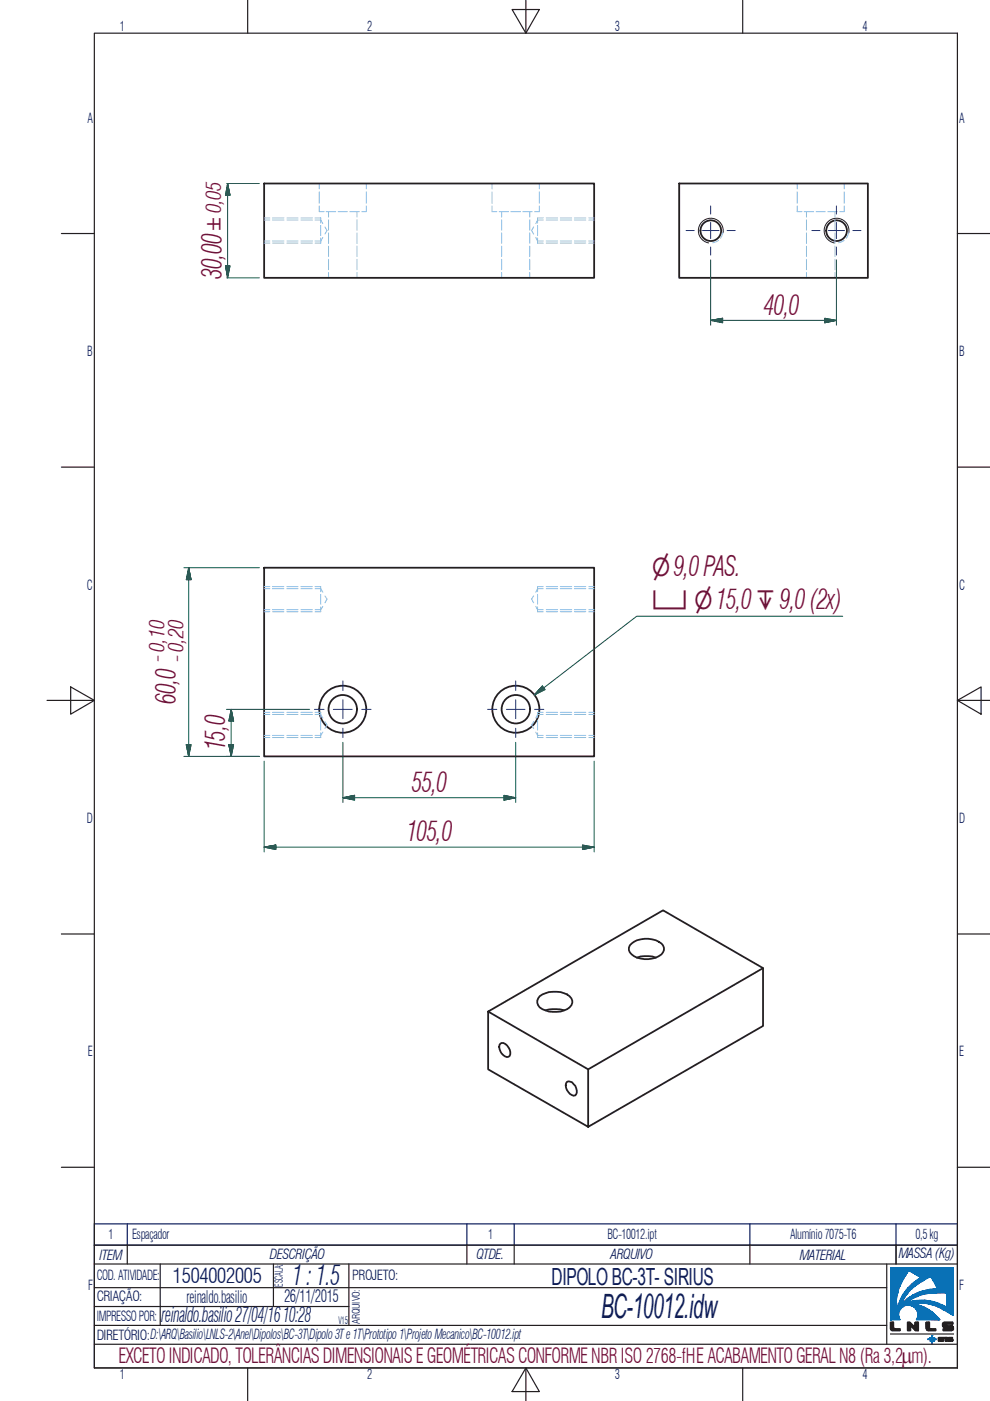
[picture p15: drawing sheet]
<svg xmlns="http://www.w3.org/2000/svg" width="210mm" height="297mm" viewBox="0 0 210 297" stroke-linecap="round" stroke-linejoin="round" font-family="sans-serif">
<defs><g id="words">
<text font-size="7.1" fill="#0c1c5b" x="127.4" y="279.5">BC-10012.idw</text>
<g font-size="5.8" fill="#750b37">
<text x="47.1" y="59.2" transform="rotate(-90 47.1 59.2)">30,00</text>
<text x="162" y="66.7">40,0</text>
<text x="37.3" y="149.2" transform="rotate(-90 37.3 149.2)">60,0</text>
<text x="47.8" y="159.1" transform="rotate(-90 47.8 159.1)">15,0</text>
<text x="87.3" y="167.9">55,0</text>
<text x="86.2" y="178.4">105,0</text>
</g>
<text font-size="5.8" fill="#0c1c5b" x="62" y="272.4">1 : 1.5</text>
<g font-size="5.3" fill="#750b37">
<text x="138.3" y="122.1">⌀9,0 PAS.</text>
<text x="138.3" y="129.1">⌴ ⌀15,0↧ 9,0 (2x)</text>
</g>
<text font-size="5" fill="#0c1c5b" x="117" y="272.4">DIPOLO BC-3T- SIRIUS</text>
<g font-size="4.4" fill="#750c38">
<text x="34.7" y="140.3" transform="rotate(-90 34.7 140.3)">-0,10</text>
<text x="38.9" y="140.3" transform="rotate(-90 38.9 140.3)">-0,20</text>
<text x="25.1" y="289">EXCETO INDICADO, TOLERÂNCIAS DIMENSIONAIS E GEOMÉTRICAS CONFORMENBR ISO 2768-fHE ACABAMENTO GERALN8 (Ra 3,2mm).</text>
</g>
<g font-size="4.4" fill="#0c1c5b">
<text x="36.6" y="272">1504002005</text>
<text x="34.2" y="280.4">reinaldo.basilio 27/04/16 10:28</text>
</g>
<text font-size="3.9" fill="#750c38" x="46.9" y="48.8" transform="rotate(-90 46.9 48.8)">±0,05</text>
<g font-size="3.6" fill="#0c1c5b">
<text x="39.6" y="276.2">reinaldo.basilio</text>
<text x="60.3" y="276.1">26/11/2015</text>
</g>
<g font-size="2.9" fill="#0c1c5b">
<text x="25.4" y="6.7">1</text>
<text x="77.8" y="6.7">2</text>
<text x="130.4" y="6.7">3</text>
<text x="182.9" y="6.7">4</text>
<text x="18.5" y="26">A</text>
<text x="203.4" y="26">A</text>
<text x="18.5" y="75.5">B</text>
<text x="203.4" y="75.5">B</text>
<text x="18.4" y="125.1">C</text>
<text x="203.4" y="125.1">C</text>
<text x="18.4" y="174.5">D</text>
<text x="203.4" y="174.5">D</text>
<text x="18.6" y="224">E</text>
<text x="203.4" y="224">E</text>
<text x="23" y="262.7">1</text>
<text x="28" y="262.8">Espaçador</text>
<text x="103.5" y="262.7">1</text>
<text x="128.8" y="262.8">BC-10012.ipt</text>
<text x="167.5" y="262.8">Alumínio 7075-T6</text>
<text x="194.1" y="262.8">0,5 kg</text>
<text x="21.1" y="267">ITEM</text>
<text x="57.2" y="266.9">DESCRIÇÃO</text>
<text x="101" y="267">QTDE.</text>
<text x="129.5" y="267">ARQUIVO</text>
<text x="169.6" y="267">MATERIAL</text>
<text x="190.5" y="266.8">MASSA (Kg)</text>
<text x="18.7" y="273.5">F</text>
<text x="20.5" y="271.5">COD. ATIVIDADE:</text>
<text x="20.5" y="275.9">CRIAÇÃO:</text>
<text x="74.7" y="271.5">PROJETO:</text>
<text x="203.4" y="273.5">F</text>
<text x="20.5" y="280.1">IMPRESSO POR:</text>
<text x="20.5" y="284.1">DIRETÓRIO:D:\ARQ\Basilio\LNLS-2\Anel\Dipolos\BC-3T\Dipolo 3Te 1T\Prototipo 1\Projeto Mecanico\BC-10012.ipt</text>
<text x="25.4" y="292.4">1</text>
<text x="77.8" y="292.4">2</text>
<text x="130.4" y="292.4">3</text>
<text x="182.9" y="292.4">4</text>
</g>
<text font-size="2.3" fill="#0c1c5b" x="59.9" y="272.8" transform="rotate(-90 59.9 272.8)">ESCALA:</text>
<g font-size="2.2" fill="#0c1c5b">
<text x="71.8" y="280.7">V15</text>
<text x="76.3" y="280.6" transform="rotate(-90 76.3 280.6)">ARQUIVO:</text>
</g>
</g></defs>
<g fill="none" stroke="#231f20" stroke-width=".38">
<path d="M56 38.9h70v20h-70zM144 38.9h40v20h-40zM56 120.4h70v40h-70zM103.5 214.5l21.2 12.2v12.2l-21.2-12.2v-12.2l37.1-21.5 21.2 12.3v12.2l-37.1 21.4M114.4 211.2a5.7 5.7 0 0 1 6.4 0 1.58 1.58 0 0 1-.5 2.8 6 6 0 0 1-5.9-.4 1.58 1.58 0 0 1 0-2.4zM115.6 214.2a7.7 7.7 0 0 1 4 0M133.5 200.4a5.1 5.1 0 0 1 7.1 0 1.58 1.58 0 0 1-.9 2.3 5.2 5.2 0 0 1-6.2-.8l-.2-.4zM135.1 203a6.2 6.2 0 0 1 4 0M161.8 205.3l-37.1 21.4M106.1 221.3a1.57 1.57 0 0 1 2 1.2 1.03 1.03 0 0 1-.6 1.6 2.1 2.1 0 0 1-1.4-2.8zM120.2 229.4a1.15 1.15 0 0 1 1.4 .4 1.76 1.76 0 0 1 .4 2.4 1.97 1.97 0 0 1-2.1-2.1z"/>
<circle cx="150.7" cy="48.9" r="2.19"/>
<circle cx="177.4" cy="48.9" r="2.19"/>
<circle cx="72.7" cy="150.4" r="3"/>
<circle cx="72.7" cy="150.4" r="5"/>
<circle cx="109.4" cy="150.4" r="3"/>
<circle cx="109.4" cy="150.4" r="5"/>
</g>
<g fill="none" stroke="#8bbee7" stroke-width=".21">
<path d="M67.7 38.9v1.2M77.7 38.9v1.2M104.3 38.9v1.2M114.4 38.9v1.2M169 38.9v1.2M179 38.9v1.2M56 46.7h1.2M56 51.1h1.2M56 46.2h1.2M56 51.5h1.2M57.8 46.7h2.4M57.8 51.1h2.4"/>
<path d="M57.8 46.2h2.4M57.8 51.5h2.4M60.8 46.7h2.4M60.8 51.1h2.4M60.8 46.2h2.4M60.8 51.5h2.4M63.8 46.7h2.4M63.8 51.1h2.4M63.8 46.2h2.4M63.8 51.5h2.4M66.8 46.2h1.2v1.1M66.8 46.7h1.2l.4 .7"/>
<path d="M67.7 43.7v1.2h1M67.7 40.7v2.4M68 47.8v2.2M68 50.5v1h-1.2M68.4 50.3l-.4 .8h-1.2M68.9 48.1l.4 .8-.4 .7M69.1 44.9h2.1M69.7 44.9v1.1M69.7 46.6v2.2M69.7 49.4v2.2M69.7 52.2v2.2M69.7 55v2.2"/>
<path d="M69.7 57.8v1.1M71.7 44.9h2M74.2 44.9h2M75.7 44.9v1.1M75.7 46.6v2.2M75.7 49.4v2.2M75.7 52.2v2.2M75.7 55v2.2M75.7 57.8v1.1M77.7 43.7v1.2h-1M77.7 40.7v2.4M104.3 43.7v1.2h1"/>
<path d="M104.3 40.7v2.4M105.8 44.9h2M106.4 44.9v1.1M106.4 46.6v2.2M106.4 49.4v2.2M106.4 52.2v2.2M106.4 55v2.2M106.4 57.8v1.1M108.3 44.9h2.1M110.9 44.9h1.9M112.3 44.9v1.1M112.3 46.6v2.2"/>
<path d="M112.3 49.4v2.2M112.3 52.2v2.2M112.3 55v2.2M112.3 57.8v1.1M113.1 48.1l-.4 .8 .4 .7M113.6 50.3l.4 .8h1.2M114 47.8v2.2M114 50.5v1h1.2M114.4 43.7v1.2h-1.1M114.4 40.7v2.4M115.2 46.2h-1.2v1.1M115.2 46.7h-1.2l-.4 .7"/>
<path d="M115.8 46.7h2.4M115.8 51.1h2.4M115.8 46.2h2.4M115.8 51.5h2.4M118.8 46.7h2.4M118.8 51.1h2.4M118.8 46.2h2.4M118.8 51.5h2.4M121.8 46.7h2.4M121.8 51.1h2.4M121.8 46.2h2.4M121.8 51.5h2.4"/>
<path d="M124.8 46.7h1.2M124.8 51.1h1.2M124.8 46.2h1.2M124.8 51.5h1.2M152.3 51l-1.2 .5M153.3 49.3l-.5 1.2M169 43.7v1.2h1M169 40.7v2.4M170.5 44.9h2M171 44.9v1.1M171 46.6v2.2M171 49.4v2.2"/>
<path d="M171 52.2v2.2M171 55v2.2M171 57.8v1.1M173 44.9h2M175.5 44.9h2M177 44.9v1.1M177 46.6v2.2M177 49.4v2.2M177 52.2v2.2M177 55v2.2M177 57.8v1.1M179 51l-1.2 .5"/>
<path d="M179 43.7v1.2h-1M179 40.7v2.4M179.9 49.3l-.5 1.2M56 124.8h1.2M56 129.3h1.2M56 124.4h1.2M56 129.7h1.2M57.8 124.8h2.4M57.8 129.3h2.4M57.8 124.4h2.4M57.8 129.7h2.4M60.8 124.8h2.4"/>
<path d="M60.8 129.3h2.4M60.8 124.4h2.4M60.8 129.7h2.4M63.8 124.8h2.4M63.8 129.3h2.4M63.8 124.4h2.4M63.8 129.7h2.4M66.8 124.8h1.2l.4 .8M66.8 124.4h1.2v1M68 128.7v1h-1.2M68 126v2.1M68.4 128.6l-.4 .7h-1.2"/>
<path d="M68.9 126.3l.4 .7-.4 .8M113.1 126.3l-.4 .7 .4 .8M113.6 128.6l.4 .7h1.2M114 126v2.1M114 128.7v1h1.2M115.2 124.8h-1.2l-.4 .8M115.2 124.4h-1.2v1M115.8 124.8h2.4M115.8 129.3h2.4M115.8 124.4h2.4M115.8 129.7h2.4M118.8 124.8h2.4"/>
<path d="M118.8 129.3h2.4M118.8 124.4h2.4M118.8 129.7h2.4M121.8 124.8h2.4M121.8 129.3h2.4M121.8 124.4h2.4M121.8 129.7h2.4M124.8 124.8h1.2M124.8 129.3h1.2M124.8 124.4h1.2M124.8 129.7h1.2M56 151.5h1.2"/>
<path d="M56 155.9h1.2M56 151h1.2M56 156.4h1.2M57.8 151.5h2.4M57.8 155.9h2.4M57.8 151h2.4M57.8 156.4h2.4M60.8 151.5h2.4M60.8 155.9h2.4M60.8 151h2.4M60.8 156.4h2.4M63.8 151.5h2.4"/>
<path d="M63.8 155.9h2.4M63.8 151h2.4M63.8 156.4h2.4M66.8 151.5h1.2l.4 .7M66.8 151h1.2v1.1M68 155.4v1h-1.2M68 152.7v2.1M68.4 155.2l-.4 .7h-1.2M68.9 153l.4 .7-.4 .8M113.1 153l-.4 .7 .4 .8M113.6 155.2l.4 .7h1.2M114 155.4v1h1.2"/>
<path d="M114 152.7v2.1M115.2 151.5h-1.2l-.4 .7M115.2 151h-1.2v1.1M115.8 151.5h2.4M115.8 155.9h2.4M115.8 151h2.4M115.8 156.4h2.4M118.8 151.5h2.4M118.8 155.9h2.4M118.8 151h2.4M118.8 156.4h2.4M121.8 151.5h2.4"/>
<path d="M121.8 155.9h2.4M121.8 151h2.4M121.8 156.4h2.4M124.8 151.5h1.2M124.8 155.9h1.2M124.8 151h1.2M124.8 156.4h1.2"/>
</g>
<path d="M153.3 49.4a2.63 2.63 0 0 0-2.1-3.1 2.63 2.63 0 0 0-3.1 2.1 2.63 2.63 0 0 0 2.1 3.1M180 49.4a2.63 2.63 0 0 0-2.2-3.1 2.63 2.63 0 0 0-3 2.1 2.63 2.63 0 0 0 2.1 3.1" fill="none" stroke="#231f20" stroke-width=".21"/>
<path d="M198.7 273l2.1 1.2-.4-.1z" fill="#0971b6"/>
<path d="M198.7 273l2.1 1.2-.4-.1z" fill="none" stroke="#0971b6" stroke-width=".25"/>
<path d="M198.7 273l1.7 1.1-1.5-.8z" fill="#0971b6"/>
<path d="M198.7 273l1.7 1.1-1.5-.8z" fill="none" stroke="#0971b6" stroke-width=".25"/>
<path d="M197.4 274.2l1.5-.9 1.5 .8z" fill="#0971b6"/>
<path d="M197.4 274.2l1.5-.9 1.5 .8z" fill="none" stroke="#0971b6" stroke-width=".25"/>
<path d="M198.3 273.3h.6l-1.5 .9z" fill="#0971b6"/>
<path d="M198.3 273.3h.6l-1.5 .9z" fill="none" stroke="#0971b6" stroke-width=".25"/>
<path d="M197 273.4l1.3-.1-.9 .9z" fill="#0971b6"/>
<path d="M197 273.4l1.3-.1-.9 .9z" fill="none" stroke="#0971b6" stroke-width=".25"/>
<path d="M200.8 274.2l1.3 4.7-1.3-1.7z" fill="#0971b6"/>
<path d="M200.8 274.2l1.3 4.7-1.3-1.7z" fill="none" stroke="#0971b6" stroke-width=".25"/>
<path d="M202.1 268.8v10.1l-1.3-4.7z" fill="#0971b6"/>
<path d="M202.1 268.8v10.1l-1.3-4.7z" fill="none" stroke="#0971b6" stroke-width=".25"/>
<path d="M202.1 268.8l-1.3 5.4-2.3-1.6z" fill="#0971b6"/>
<path d="M202.1 268.8l-1.3 5.4-2.3-1.6z" fill="none" stroke="#0971b6" stroke-width=".25"/>
<path d="M198.4 272.3l3.7-3.5-3.6 3.8z" fill="#0971b6"/>
<path d="M198.4 272.3l3.7-3.5-3.6 3.8z" fill="none" stroke="#0971b6" stroke-width=".25"/>
<path d="M198.1 271.9l4-3.1-3.7 3.5z" fill="#0971b6"/>
<path d="M198.1 271.9l4-3.1-3.7 3.5z" fill="none" stroke="#0971b6" stroke-width=".25"/>
<path d="M198.1 271.9l.3 .4z" fill="#0971b6"/>
<path d="M198.1 271.9l.3 .4z" fill="none" stroke="#0971b6" stroke-width=".25"/>
<path d="M200.2 276.9l.6 .3-.7 .6z" fill="#0971b6"/>
<path d="M200.2 276.9l.6 .3-.7 .6z" fill="none" stroke="#0971b6" stroke-width=".25"/>
<path d="M200.1 277.8l.7-.6-.5 .6z" fill="#0971b6"/>
<path d="M200.1 277.8l.7-.6-.5 .6z" fill="none" stroke="#0971b6" stroke-width=".25"/>
<path d="M200.8 277.2l-.2 .8-.3-.2z" fill="#0971b6"/>
<path d="M200.8 277.2l-.2 .8-.3-.2z" fill="none" stroke="#0971b6" stroke-width=".25"/>
<path d="M200.2 276.9l-.1 .9-.3-.2z" fill="#0971b6"/>
<path d="M200.2 276.9l-.1 .9-.3-.2z" fill="none" stroke="#0971b6" stroke-width=".25"/>
<path d="M200.1 276.9h.1l-.4 .7z" fill="#0971b6"/>
<path d="M200.1 276.9h.1l-.4 .7z" fill="none" stroke="#0971b6" stroke-width=".25"/>
<path d="M199.6 276.6l.5 .3-.3 .7z" fill="#0971b6"/>
<path d="M199.6 276.6l.5 .3-.3 .7z" fill="none" stroke="#0971b6" stroke-width=".25"/>
<path d="M199.6 276.6l.5 .3z" fill="#0971b6"/>
<path d="M199.6 276.6l.5 .3z" fill="none" stroke="#0971b6" stroke-width=".25"/>
<path d="M199.4 276.6h.2z" fill="#0971b6"/>
<path d="M199.4 276.6h.2z" fill="none" stroke="#0971b6" stroke-width=".25"/>
<path d="M199.4 276.6h.2l-.6 .5z" fill="#0971b6"/>
<path d="M199.4 276.6h.2l-.6 .5z" fill="none" stroke="#0971b6" stroke-width=".25"/>
<path d="M199 277.1l.6-.5 .2 1z" fill="#0971b6"/>
<path d="M199 277.1l.6-.5 .2 1z" fill="none" stroke="#0971b6" stroke-width=".25"/>
<path d="M199.1 276.4l.3 .2-.4 .5z" fill="#0971b6"/>
<path d="M199.1 276.4l.3 .2-.4 .5z" fill="none" stroke="#0971b6" stroke-width=".25"/>
<path d="M199.1 276.4l-.1 .7-.3-.1z" fill="#0971b6"/>
<path d="M199.1 276.4l-.1 .7-.3-.1z" fill="none" stroke="#0971b6" stroke-width=".25"/>
<path d="M198.7 277l.3 .1z" fill="#0971b6"/>
<path d="M198.7 277l.3 .1z" fill="none" stroke="#0971b6" stroke-width=".25"/>
<path d="M198.2 276.1l.9 .3-.8 .4z" fill="#0971b6"/>
<path d="M198.2 276.1l.9 .3-.8 .4z" fill="none" stroke="#0971b6" stroke-width=".25"/>
<path d="M198.3 276.8l.8-.4-.6 .5z" fill="#0971b6"/>
<path d="M198.3 276.8l.8-.4-.6 .5z" fill="none" stroke="#0971b6" stroke-width=".25"/>
<path d="M198.5 276.9l.6-.5-.4 .6z" fill="#0971b6"/>
<path d="M198.5 276.9l.6-.5-.4 .6z" fill="none" stroke="#0971b6" stroke-width=".25"/>
<path d="M197.3 275.9l.9 .2-.9 .5z" fill="#0971b6"/>
<path d="M197.3 275.9l.9 .2-.9 .5z" fill="none" stroke="#0971b6" stroke-width=".25"/>
<path d="M197.3 276.6l.9-.5-.6 .5z" fill="#0971b6"/>
<path d="M197.3 276.6l.9-.5-.6 .5z" fill="none" stroke="#0971b6" stroke-width=".25"/>
<path d="M197.6 276.6l.6-.5 .1 .7z" fill="#0971b6"/>
<path d="M197.6 276.6l.6-.5 .1 .7z" fill="none" stroke="#0971b6" stroke-width=".25"/>
<path d="M196.3 276.3l1-.4v.7z" fill="#0971b6"/>
<path d="M196.3 276.3l1-.4v.7z" fill="none" stroke="#0971b6" stroke-width=".25"/>
<path d="M196.1 275.7l1.2 .2-1 .4z" fill="#0971b6"/>
<path d="M196.1 275.7l1.2 .2-1 .4z" fill="none" stroke="#0971b6" stroke-width=".25"/>
<path d="M196.1 275.7l.2 .6-.8-.1z" fill="#0971b6"/>
<path d="M196.1 275.7l.2 .6-.8-.1z" fill="none" stroke="#0971b6" stroke-width=".25"/>
<path d="M194.3 275.7h1.8l-.6 .5z" fill="#0971b6"/>
<path d="M194.3 275.7h1.8l-.6 .5z" fill="none" stroke="#0971b6" stroke-width=".25"/>
<path d="M194.3 275.7l1.2 .5-1.6 .1z" fill="#0971b6"/>
<path d="M194.3 275.7l1.2 .5-1.6 .1z" fill="none" stroke="#0971b6" stroke-width=".25"/>
<path d="M193.6 275.8l.7-.1-.4 .6z" fill="#0971b6"/>
<path d="M193.6 275.8l.7-.1-.4 .6z" fill="none" stroke="#0971b6" stroke-width=".25"/>
<path d="M193.6 275.8l.3 .5-.5 .1z" fill="#0971b6"/>
<path d="M193.6 275.8l.3 .5-.5 .1z" fill="none" stroke="#0971b6" stroke-width=".25"/>
<path d="M193 276l.6-.2-.2 .6z" fill="#0971b6"/>
<path d="M193 276l.6-.2-.2 .6z" fill="none" stroke="#0971b6" stroke-width=".25"/>
<path d="M193 276l.4 .4-.9 .3z" fill="#0971b6"/>
<path d="M193 276l.4 .4-.9 .3z" fill="none" stroke="#0971b6" stroke-width=".25"/>
<path d="M192.3 276.2l.7-.2-.5 .7z" fill="#0971b6"/>
<path d="M192.3 276.2l.7-.2-.5 .7z" fill="none" stroke="#0971b6" stroke-width=".25"/>
<path d="M192.1 276.3l.2-.1 .2 .5z" fill="#0971b6"/>
<path d="M192.1 276.3l.2-.1 .2 .5z" fill="none" stroke="#0971b6" stroke-width=".25"/>
<path d="M192.1 276.3l.4 .4-.5 .1z" fill="#0971b6"/>
<path d="M192.1 276.3l.4 .4-.5 .1z" fill="none" stroke="#0971b6" stroke-width=".25"/>
<path d="M192 276.3h.1l-.1 .5z" fill="#0971b6"/>
<path d="M192 276.3h.1l-.1 .5z" fill="none" stroke="#0971b6" stroke-width=".25"/>
<path d="M191.4 276.4l.6-.1v.5z" fill="#0971b6"/>
<path d="M191.4 276.4l.6-.1v.5z" fill="none" stroke="#0971b6" stroke-width=".25"/>
<path d="M191.4 276.2l.6 .1-.6 .1z" fill="#0971b6"/>
<path d="M191.4 276.2l.6 .1-.6 .1z" fill="none" stroke="#0971b6" stroke-width=".25"/>
<path d="M192 275.7v.6l-.6-.1z" fill="#0971b6"/>
<path d="M192 275.7v.6l-.6-.1z" fill="none" stroke="#0971b6" stroke-width=".25"/>
<path d="M192 275.7l.2 .4-.2 .2z" fill="#0971b6"/>
<path d="M192 275.7l.2 .4-.2 .2z" fill="none" stroke="#0971b6" stroke-width=".25"/>
<path d="M192 275.7h.1l.1 .4z" fill="#0971b6"/>
<path d="M192 275.7h.1l.1 .4z" fill="none" stroke="#0971b6" stroke-width=".25"/>
<path d="M192.1 275.7l.2 .4h-.1z" fill="#0971b6"/>
<path d="M192.1 275.7l.2 .4h-.1z" fill="none" stroke="#0971b6" stroke-width=".25"/>
<path d="M192.1 275.7l.4 .3-.2 .1z" fill="#0971b6"/>
<path d="M192.1 275.7l.4 .3-.2 .1z" fill="none" stroke="#0971b6" stroke-width=".25"/>
<path d="M192.2 276.1l-.2 .2z" fill="#0971b6"/>
<path d="M192.2 276.1l-.2 .2z" fill="none" stroke="#0971b6" stroke-width=".25"/>
<path d="M192.5 276l.1-.1z" fill="#0971b6"/>
<path d="M192.5 276l.1-.1z" fill="none" stroke="#0971b6" stroke-width=".25"/>
<path d="M192.1 275.7l.5 .2-.1 .1z" fill="#0971b6"/>
<path d="M192.1 275.7l.5 .2-.1 .1z" fill="none" stroke="#0971b6" stroke-width=".25"/>
<path d="M192.3 275.4l.4 .4-.1 .1z" fill="#0971b6"/>
<path d="M192.3 275.4l.4 .4-.1 .1z" fill="none" stroke="#0971b6" stroke-width=".25"/>
<path d="M192.3 275.5l.3 .4z" fill="#0971b6"/>
<path d="M192.3 275.5l.3 .4z" fill="none" stroke="#0971b6" stroke-width=".25"/>
<path d="M192.3 275.5l.3 .4-.5-.2z" fill="#0971b6"/>
<path d="M192.3 275.5l.3 .4-.5-.2z" fill="none" stroke="#0971b6" stroke-width=".25"/>
<path d="M192.3 275.4l.5 .3-.1 .1z" fill="#0971b6"/>
<path d="M192.3 275.4l.5 .3-.1 .1z" fill="none" stroke="#0971b6" stroke-width=".25"/>
<path d="M192.3 275.4l.2-.1 .3 .4z" fill="#0971b6"/>
<path d="M192.3 275.4l.2-.1 .3 .4z" fill="none" stroke="#0971b6" stroke-width=".25"/>
<path d="M192.3 275.4l.2-.1z" fill="#0971b6"/>
<path d="M192.3 275.4l.2-.1z" fill="none" stroke="#0971b6" stroke-width=".25"/>
<path d="M192.5 275.3l.5 .4h-.2z" fill="#0971b6"/>
<path d="M192.5 275.3l.5 .4h-.2z" fill="none" stroke="#0971b6" stroke-width=".25"/>
<path d="M192.6 275.2l.4 .5-.5-.4z" fill="#0971b6"/>
<path d="M192.6 275.2l.4 .5-.5-.4z" fill="none" stroke="#0971b6" stroke-width=".25"/>
<path d="M192.5 275.3l.1-.1z" fill="#0971b6"/>
<path d="M192.5 275.3l.1-.1z" fill="none" stroke="#0971b6" stroke-width=".25"/>
<path d="M192.6 275.2l.7 .2-.3 .3z" fill="#0971b6"/>
<path d="M192.6 275.2l.7 .2-.3 .3z" fill="none" stroke="#0971b6" stroke-width=".25"/>
<path d="M192.6 275.2l.2-.2 .5 .4z" fill="#0971b6"/>
<path d="M192.6 275.2l.2-.2 .5 .4z" fill="none" stroke="#0971b6" stroke-width=".25"/>
<path d="M192.8 275l.5 .4z" fill="#0971b6"/>
<path d="M192.8 275l.5 .4z" fill="none" stroke="#0971b6" stroke-width=".25"/>
<path d="M193 274.9l.3 .5-.4-.4z" fill="#0971b6"/>
<path d="M193 274.9l.3 .5-.4-.4z" fill="none" stroke="#0971b6" stroke-width=".25"/>
<path d="M193 274.9h.2l.1 .5z" fill="#0971b6"/>
<path d="M193 274.9h.2l.1 .5z" fill="none" stroke="#0971b6" stroke-width=".25"/>
<path d="M193.2 274.9l.5 .3-.4 .2z" fill="#0971b6"/>
<path d="M193.2 274.9l.5 .3-.4 .2z" fill="none" stroke="#0971b6" stroke-width=".25"/>
<path d="M193.3 274.7l.4 .5-.5-.3z" fill="#0971b6"/>
<path d="M193.3 274.7l.4 .5-.5-.3z" fill="none" stroke="#0971b6" stroke-width=".25"/>
<path d="M193.3 274.7l.2-.1 .2 .6z" fill="#0971b6"/>
<path d="M193.3 274.7l.2-.1 .2 .6z" fill="none" stroke="#0971b6" stroke-width=".25"/>
<path d="M193.5 274.6l.4 .5-.2 .1z" fill="#0971b6"/>
<path d="M193.5 274.6l.4 .5-.2 .1z" fill="none" stroke="#0971b6" stroke-width=".25"/>
<path d="M193.5 274.6l.6 .4-.2 .1z" fill="#0971b6"/>
<path d="M193.5 274.6l.6 .4-.2 .1z" fill="none" stroke="#0971b6" stroke-width=".25"/>
<path d="M193.5 274.6l.7 .3-.1 .1z" fill="#0971b6"/>
<path d="M193.5 274.6l.7 .3-.1 .1z" fill="none" stroke="#0971b6" stroke-width=".25"/>
<path d="M193.5 274.6l.8-.4-.1 .7z" fill="#0971b6"/>
<path d="M193.5 274.6l.8-.4-.1 .7z" fill="none" stroke="#0971b6" stroke-width=".25"/>
<path d="M194.3 274.2l.1 .7h-.2z" fill="#0971b6"/>
<path d="M194.3 274.2l.1 .7h-.2z" fill="none" stroke="#0971b6" stroke-width=".25"/>
<path d="M194.3 274.2l.4 .5-.3 .2z" fill="#0971b6"/>
<path d="M194.3 274.2l.4 .5-.3 .2z" fill="none" stroke="#0971b6" stroke-width=".25"/>
<path d="M194.7 274.1l.8 .4-.8 .2z" fill="#0971b6"/>
<path d="M194.7 274.1l.8 .4-.8 .2z" fill="none" stroke="#0971b6" stroke-width=".25"/>
<path d="M194.4 274.2l.3-.1v.6z" fill="#0971b6"/>
<path d="M194.4 274.2l.3-.1v.6z" fill="none" stroke="#0971b6" stroke-width=".25"/>
<path d="M194.3 274.2l.4 .5z" fill="#0971b6"/>
<path d="M194.3 274.2l.4 .5z" fill="none" stroke="#0971b6" stroke-width=".25"/>
<path d="M195.9 273.7l.5 .6-.9 .2z" fill="#0971b6"/>
<path d="M195.9 273.7l.5 .6-.9 .2z" fill="none" stroke="#0971b6" stroke-width=".25"/>
<path d="M195.6 273.7h.3l-.4 .8z" fill="#0971b6"/>
<path d="M195.6 273.7h.3l-.4 .8z" fill="none" stroke="#0971b6" stroke-width=".25"/>
<path d="M194.9 274l.7-.3-.1 .8z" fill="#0971b6"/>
<path d="M194.9 274l.7-.3-.1 .8z" fill="none" stroke="#0971b6" stroke-width=".25"/>
<path d="M196.6 273.5l.8 .7-1 .1z" fill="#0971b6"/>
<path d="M196.6 273.5l.8 .7-1 .1z" fill="none" stroke="#0971b6" stroke-width=".25"/>
<path d="M196.3 273.6l.3-.1-.2 .8z" fill="#0971b6"/>
<path d="M196.3 273.6l.3-.1-.2 .8z" fill="none" stroke="#0971b6" stroke-width=".25"/>
<path d="M195.9 273.7l.4-.1 .1 .7z" fill="#0971b6"/>
<path d="M195.9 273.7l.4-.1 .1 .7z" fill="none" stroke="#0971b6" stroke-width=".25"/>
<path d="M190.9 276.8v.1z" fill="#0971b6"/>
<path d="M190.9 276.8v.1z" fill="none" stroke="#0971b6" stroke-width=".25"/>
<path d="M190.5 276.4l.4 .4v.1z" fill="#0971b6"/>
<path d="M190.5 276.4l.4 .4v.1z" fill="none" stroke="#0971b6" stroke-width=".25"/>
<path d="M190.5 276.4l.4 .5-.6 .6z" fill="#0971b6"/>
<path d="M190.5 276.4l.4 .5-.6 .6z" fill="none" stroke="#0971b6" stroke-width=".25"/>
<path d="M190.5 276.4l.5 .2-.1 .2z" fill="#0971b6"/>
<path d="M190.5 276.4l.5 .2-.1 .2z" fill="none" stroke="#0971b6" stroke-width=".25"/>
<path d="M190.5 276.4h.6l-.1 .2z" fill="#0971b6"/>
<path d="M190.5 276.4h.6l-.1 .2z" fill="none" stroke="#0971b6" stroke-width=".25"/>
<path d="M190.7 276.2l.4 .2h-.6z" fill="#0971b6"/>
<path d="M190.7 276.2l.4 .2h-.6z" fill="none" stroke="#0971b6" stroke-width=".25"/>
<path d="M190.7 275.9l.4 .5-.4-.2z" fill="#0971b6"/>
<path d="M190.7 275.9l.4 .5-.4-.2z" fill="none" stroke="#0971b6" stroke-width=".25"/>
<path d="M190.7 275.9l.9-.4-.5 .9z" fill="#0971b6"/>
<path d="M190.7 275.9l.9-.4-.5 .9z" fill="none" stroke="#0971b6" stroke-width=".25"/>
<path d="M190.9 275.5h.7l-.9 .4z" fill="#0971b6"/>
<path d="M190.9 275.5h.7l-.9 .4z" fill="none" stroke="#0971b6" stroke-width=".25"/>
<path d="M190.9 275.4l.7 .1h-.7z" fill="#0971b6"/>
<path d="M190.9 275.4l.7 .1h-.7z" fill="none" stroke="#0971b6" stroke-width=".25"/>
<path d="M190.9 275.4l.7 .1z" fill="#0971b6"/>
<path d="M190.9 275.4l.7 .1z" fill="none" stroke="#0971b6" stroke-width=".25"/>
<path d="M191.2 275l.4 .4h-.7z" fill="#0971b6"/>
<path d="M191.2 275l.4 .4h-.7z" fill="none" stroke="#0971b6" stroke-width=".25"/>
<path d="M191.2 275l.6 .2-.2 .2z" fill="#0971b6"/>
<path d="M191.2 275l.6 .2-.2 .2z" fill="none" stroke="#0971b6" stroke-width=".25"/>
<path d="M191.2 275h.6v.2z" fill="#0971b6"/>
<path d="M191.2 275h.6v.2z" fill="none" stroke="#0971b6" stroke-width=".25"/>
<path d="M191.4 274.6l.5 .3-.1 .1z" fill="#0971b6"/>
<path d="M191.4 274.6l.5 .3-.1 .1z" fill="none" stroke="#0971b6" stroke-width=".25"/>
<path d="M191.4 274.6l.4 .4-.5-.3z" fill="#0971b6"/>
<path d="M191.4 274.6l.4 .4-.5-.3z" fill="none" stroke="#0971b6" stroke-width=".25"/>
<path d="M191.3 274.7l.5 .3h-.6z" fill="#0971b6"/>
<path d="M191.3 274.7l.5 .3h-.6z" fill="none" stroke="#0971b6" stroke-width=".25"/>
<path d="M191.4 274.6l.5 .3z" fill="#0971b6"/>
<path d="M191.4 274.6l.5 .3z" fill="none" stroke="#0971b6" stroke-width=".25"/>
<path d="M191.4 274.6l.6 .1-.1 .2z" fill="#0971b6"/>
<path d="M191.4 274.6l.6 .1-.1 .2z" fill="none" stroke="#0971b6" stroke-width=".25"/>
<path d="M191.4 274.6h.7l-.1 .1z" fill="#0971b6"/>
<path d="M191.4 274.6h.7l-.1 .1z" fill="none" stroke="#0971b6" stroke-width=".25"/>
<path d="M192.1 274.6l.1-.1z" fill="#0971b6"/>
<path d="M192.1 274.6l.1-.1z" fill="none" stroke="#0971b6" stroke-width=".25"/>
<path d="M191.6 274.3l.6 .2-.1 .1z" fill="#0971b6"/>
<path d="M191.6 274.3l.6 .2-.1 .1z" fill="none" stroke="#0971b6" stroke-width=".25"/>
<path d="M191.5 274.4l.1-.1 .5 .3z" fill="#0971b6"/>
<path d="M191.5 274.4l.1-.1 .5 .3z" fill="none" stroke="#0971b6" stroke-width=".25"/>
<path d="M192.3 274.3l-.1 .2z" fill="#0971b6"/>
<path d="M192.3 274.3l-.1 .2z" fill="none" stroke="#0971b6" stroke-width=".25"/>
<path d="M191.8 274l.5 .3-.1 .2z" fill="#0971b6"/>
<path d="M191.8 274l.5 .3-.1 .2z" fill="none" stroke="#0971b6" stroke-width=".25"/>
<path d="M191.8 274l.4 .5-.6-.3z" fill="#0971b6"/>
<path d="M191.8 274l.4 .5-.6-.3z" fill="none" stroke="#0971b6" stroke-width=".25"/>
<path d="M192.3 274.3l.2-.1z" fill="#0971b6"/>
<path d="M192.3 274.3l.2-.1z" fill="none" stroke="#0971b6" stroke-width=".25"/>
<path d="M191.8 274l.7 .2-.2 .1z" fill="#0971b6"/>
<path d="M191.8 274l.7 .2-.2 .1z" fill="none" stroke="#0971b6" stroke-width=".25"/>
<path d="M192.6 274l-.1 .2z" fill="#0971b6"/>
<path d="M192.6 274l-.1 .2z" fill="none" stroke="#0971b6" stroke-width=".25"/>
<path d="M191.9 273.8l.7 .2-.1 .2z" fill="#0971b6"/>
<path d="M191.9 273.8l.7 .2-.1 .2z" fill="none" stroke="#0971b6" stroke-width=".25"/>
<path d="M191.8 274l.1-.2 .6 .4z" fill="#0971b6"/>
<path d="M191.8 274l.1-.2 .6 .4z" fill="none" stroke="#0971b6" stroke-width=".25"/>
<path d="M192.3 273.4l.6 .2-.3 .4z" fill="#0971b6"/>
<path d="M192.3 273.4l.6 .2-.3 .4z" fill="none" stroke="#0971b6" stroke-width=".25"/>
<path d="M192.3 273.4l.3 .6-.5-.4z" fill="#0971b6"/>
<path d="M192.3 273.4l.3 .6-.5-.4z" fill="none" stroke="#0971b6" stroke-width=".25"/>
<path d="M192.1 273.6l.5 .4-.7-.2z" fill="#0971b6"/>
<path d="M192.1 273.6l.5 .4-.7-.2z" fill="none" stroke="#0971b6" stroke-width=".25"/>
<path d="M192 273.7l.1-.1-.2 .2z" fill="#0971b6"/>
<path d="M192 273.7l.1-.1-.2 .2z" fill="none" stroke="#0971b6" stroke-width=".25"/>
<path d="M192.3 273.4l.7 .2z" fill="#0971b6"/>
<path d="M192.3 273.4l.7 .2z" fill="none" stroke="#0971b6" stroke-width=".25"/>
<path d="M192.3 273.3l.7 .3z" fill="#0971b6"/>
<path d="M192.3 273.3l.7 .3z" fill="none" stroke="#0971b6" stroke-width=".25"/>
<path d="M192.3 273.3l.2-.1 .5 .4z" fill="#0971b6"/>
<path d="M192.3 273.3l.2-.1 .5 .4z" fill="none" stroke="#0971b6" stroke-width=".25"/>
<path d="M192.5 273.2l.7 .1-.2 .3z" fill="#0971b6"/>
<path d="M192.5 273.2l.7 .1-.2 .3z" fill="none" stroke="#0971b6" stroke-width=".25"/>
<path d="M192.5 273.1l.7 .2-.7-.1z" fill="#0971b6"/>
<path d="M192.5 273.1l.7 .2-.7-.1z" fill="none" stroke="#0971b6" stroke-width=".25"/>
<path d="M192.5 273.1l.8 .2z" fill="#0971b6"/>
<path d="M192.5 273.1l.8 .2z" fill="none" stroke="#0971b6" stroke-width=".25"/>
<path d="M192.5 273.1l1-.1-.2 .3z" fill="#0971b6"/>
<path d="M192.5 273.1l1-.1-.2 .3z" fill="none" stroke="#0971b6" stroke-width=".25"/>
<path d="M193.5 273l.3-.2z" fill="#0971b6"/>
<path d="M193.5 273l.3-.2z" fill="none" stroke="#0971b6" stroke-width=".25"/>
<path d="M193.3 272.2l.5 .6-.3 .2z" fill="#0971b6"/>
<path d="M193.3 272.2l.5 .6-.3 .2z" fill="none" stroke="#0971b6" stroke-width=".25"/>
<path d="M192.5 273.1l.8-.9 .2 .8z" fill="#0971b6"/>
<path d="M192.5 273.1l.8-.9 .2 .8z" fill="none" stroke="#0971b6" stroke-width=".25"/>
<path d="M193.8 272.8l.2-.1z" fill="#0971b6"/>
<path d="M193.8 272.8l.2-.1z" fill="none" stroke="#0971b6" stroke-width=".25"/>
<path d="M193.5 272.2l.5 .5-.2 .1z" fill="#0971b6"/>
<path d="M193.5 272.2l.5 .5-.2 .1z" fill="none" stroke="#0971b6" stroke-width=".25"/>
<path d="M193.3 272.2h.2l.3 .6z" fill="#0971b6"/>
<path d="M193.3 272.2h.2l.3 .6z" fill="none" stroke="#0971b6" stroke-width=".25"/>
<path d="M194 272.6h.1" fill="none" stroke="#0971b6" stroke-width=".25"/>
<path d="M193.5 272.2l.6 .4-.1 .1z" fill="#0971b6"/>
<path d="M193.5 272.2l.6 .4-.1 .1z" fill="none" stroke="#0971b6" stroke-width=".25"/>
<path d="M194.1 272.6l.3-.2z" fill="#0971b6"/>
<path d="M194.1 272.6l.3-.2z" fill="none" stroke="#0971b6" stroke-width=".25"/>
<path d="M193.7 272l.7 .4-.3 .2z" fill="#0971b6"/>
<path d="M193.7 272l.7 .4-.3 .2z" fill="none" stroke="#0971b6" stroke-width=".25"/>
<path d="M193.5 272.2l.2-.2 .4 .6z" fill="#0971b6"/>
<path d="M193.5 272.2l.2-.2 .4 .6z" fill="none" stroke="#0971b6" stroke-width=".25"/>
<path d="M193.6 272.1l.1-.1-.2 .2z" fill="#0971b6"/>
<path d="M193.6 272.1l.1-.1-.2 .2z" fill="none" stroke="#0971b6" stroke-width=".25"/>
<path d="M194.4 272.4l.2-.2z" fill="#0971b6"/>
<path d="M194.4 272.4l.2-.2z" fill="none" stroke="#0971b6" stroke-width=".25"/>
<path d="M194 271.7l.6 .5-.2 .2z" fill="#0971b6"/>
<path d="M194 271.7l.6 .5-.2 .2z" fill="none" stroke="#0971b6" stroke-width=".25"/>
<path d="M193.8 271.9l.2-.2 .4 .7z" fill="#0971b6"/>
<path d="M193.8 271.9l.2-.2 .4 .7z" fill="none" stroke="#0971b6" stroke-width=".25"/>
<path d="M194 271.7l-.2 .2z" fill="#0971b6"/>
<path d="M194 271.7l-.2 .2z" fill="none" stroke="#0971b6" stroke-width=".25"/>
<path d="M194.6 272.2l.2-.1z" fill="#0971b6"/>
<path d="M194.6 272.2l.2-.1z" fill="none" stroke="#0971b6" stroke-width=".25"/>
<path d="M194.2 271.6l.6 .5-.2 .1z" fill="#0971b6"/>
<path d="M194.2 271.6l.6 .5-.2 .1z" fill="none" stroke="#0971b6" stroke-width=".25"/>
<path d="M194 271.7l.2-.1 .4 .6z" fill="#0971b6"/>
<path d="M194 271.7l.2-.1 .4 .6z" fill="none" stroke="#0971b6" stroke-width=".25"/>
<path d="M194 271.7l.2-.1z" fill="#0971b6"/>
<path d="M194 271.7l.2-.1z" fill="none" stroke="#0971b6" stroke-width=".25"/>
<path d="M194.8 272.1l.2-.2z" fill="#0971b6"/>
<path d="M194.8 272.1l.2-.2z" fill="none" stroke="#0971b6" stroke-width=".25"/>
<path d="M194.4 271.5l.6 .4-.2 .2z" fill="#0971b6"/>
<path d="M194.4 271.5l.6 .4-.2 .2z" fill="none" stroke="#0971b6" stroke-width=".25"/>
<path d="M194.2 271.6l.2-.1 .4 .6z" fill="#0971b6"/>
<path d="M194.2 271.6l.2-.1 .4 .6z" fill="none" stroke="#0971b6" stroke-width=".25"/>
<path d="M194.2 271.5h.2z" fill="#0971b6"/>
<path d="M194.2 271.5h.2z" fill="none" stroke="#0971b6" stroke-width=".25"/>
<path d="M194.4 271.5l.2-.1 .4 .5z" fill="#0971b6"/>
<path d="M194.4 271.5l.2-.1 .4 .5z" fill="none" stroke="#0971b6" stroke-width=".25"/>
<path d="M194.6 271.4l.5 .5h-.1z" fill="#0971b6"/>
<path d="M194.6 271.4l.5 .5h-.1z" fill="none" stroke="#0971b6" stroke-width=".25"/>
<path d="M194.8 271.2l.3 .7-.5-.5z" fill="#0971b6"/>
<path d="M194.8 271.2l.3 .7-.5-.5z" fill="none" stroke="#0971b6" stroke-width=".25"/>
<path d="M194.8 271.2l.6 .5-.3 .2z" fill="#0971b6"/>
<path d="M194.8 271.2l.6 .5-.3 .2z" fill="none" stroke="#0971b6" stroke-width=".25"/>
<path d="M194.8 271.2l.1-.1 .5 .6z" fill="#0971b6"/>
<path d="M194.8 271.2l.1-.1 .5 .6z" fill="none" stroke="#0971b6" stroke-width=".25"/>
<path d="M194.9 271.1l.7 .6h-.2z" fill="#0971b6"/>
<path d="M194.9 271.1l.7 .6h-.2z" fill="none" stroke="#0971b6" stroke-width=".25"/>
<path d="M194.9 271.1l.3-.2 .4 .8z" fill="#0971b6"/>
<path d="M194.9 271.1l.3-.2 .4 .8z" fill="none" stroke="#0971b6" stroke-width=".25"/>
<path d="M195.2 270.9l.6 .6-.2 .2z" fill="#0971b6"/>
<path d="M195.2 270.9l.6 .6-.2 .2z" fill="none" stroke="#0971b6" stroke-width=".25"/>
<path d="M195.2 270.9l.6 .6z" fill="#0971b6"/>
<path d="M195.2 270.9l.6 .6z" fill="none" stroke="#0971b6" stroke-width=".25"/>
<path d="M195.2 270.9l.8 .5-.2 .1z" fill="#0971b6"/>
<path d="M195.2 270.9l.8 .5-.2 .1z" fill="none" stroke="#0971b6" stroke-width=".25"/>
<path d="M195.2 270.9l1.1 .3-.3 .2z" fill="#0971b6"/>
<path d="M195.2 270.9l1.1 .3-.3 .2z" fill="none" stroke="#0971b6" stroke-width=".25"/>
<path d="M195.2 270.9l1.4 .1-.3 .2z" fill="#0971b6"/>
<path d="M195.2 270.9l1.4 .1-.3 .2z" fill="none" stroke="#0971b6" stroke-width=".25"/>
<path d="M195.2 270.9h1.6l-.2 .1z" fill="#0971b6"/>
<path d="M195.2 270.9h1.6l-.2 .1z" fill="none" stroke="#0971b6" stroke-width=".25"/>
<path d="M195.2 270.9l2-.2-.4 .2z" fill="#0971b6"/>
<path d="M194.6 270.5l2.7 .1zM194.6 270.5l2.6 .2-2.3-.1zM194.9 270.6l2.3 .1-2.1 .1zM195.2 270.9l2-.2-.4 .2z" fill="none" stroke="#0971b6" stroke-width=".25"/>
<path d="M194.6 270.6h2.7M194.9 270.7h2.3" fill="none" stroke="#0971b6" stroke-width=".21"/>
<path d="M197.3 270.6l.2 .4z" fill="#0971b6"/>
<path d="M197.3 270.6l.2 .4z" fill="none" stroke="#0971b6" stroke-width=".25"/>
<path d="M197.3 270.6l4.8-1.8-4.6 2.2z" fill="#0971b6"/>
<path d="M197.3 270.6l4.8-1.8-4.6 2.2z" fill="none" stroke="#0971b6" stroke-width=".25"/>
<path d="M193 269.5l9.1-.7-4.8 1.8z" fill="#0971b6"/>
<path d="M193 269.5l9.1-.7-4.8 1.8z" fill="none" stroke="#0971b6" stroke-width=".25"/>
<path d="M192.7 269.3l9.4-.5-9.1 .7z" fill="#0971b6"/>
<path d="M192.7 269.3l9.4-.5-9.1 .7z" fill="none" stroke="#0971b6" stroke-width=".25"/>
<path d="M192.7 269.3l.3 .2z" fill="#0971b6"/>
<path d="M192.7 269.3l.3 .2z" fill="none" stroke="#0971b6" stroke-width=".25"/>
<path d="M197.5 271l4.6-2.2-4.4 2.4z" fill="#0971b6"/>
<path d="M197.5 271l4.6-2.2-4.4 2.4z" fill="none" stroke="#0971b6" stroke-width=".25"/>
<path d="M197.7 271.2l4.4-2.4-4.1 2.9z" fill="#0971b6"/>
<path d="M197.7 271.2l4.4-2.4-4.1 2.9z" fill="none" stroke="#0971b6" stroke-width=".25"/>
<path d="M198 271.7l4.1-2.9-4 3.1z" fill="#0971b6"/>
<path d="M198 271.7l4.1-2.9-4 3.1z" fill="none" stroke="#0971b6" stroke-width=".25"/>
<path d="M197.7 271.2l.3 .5z" fill="#0971b6"/>
<path d="M197.7 271.2l.3 .5z" fill="none" stroke="#0971b6" stroke-width=".25"/>
<path d="M198.5 272.6l.2 .4z" fill="#0971b6"/>
<path d="M198.5 272.6l.2 .4z" fill="none" stroke="#0971b6" stroke-width=".25"/>
<path d="M198.5 272.6l2.3 1.6-2.1-1.2z" fill="#0971b6"/>
<path d="M198.5 272.6l2.3 1.6-2.1-1.2z" fill="none" stroke="#0971b6" stroke-width=".25"/>
<path d="M196.6 273.5l.4-.1 .4 .8z" fill="#0971b6"/>
<path d="M196.6 273.5l.4-.1 .4 .8z" fill="none" stroke="#0971b6" stroke-width=".25"/>
<path d="M194.7 274.1l.2-.1 .6 .5z" fill="#0971b6"/>
<path d="M194.7 274.1l.2-.1 .6 .5z" fill="none" stroke="#0971b6" stroke-width=".25"/>
<path d="M194.4 274.2l.3-.1z" fill="#0971b6"/>
<path d="M194.4 274.2l.3-.1z" fill="none" stroke="#0971b6" stroke-width=".25"/>
<path d="M191.4 276.4l.6 .4-.4 .1z" fill="#0971b6"/>
<path d="M191.4 276.4l.6 .4-.4 .1z" fill="none" stroke="#0971b6" stroke-width=".25"/>
<path d="M191.2 276.6l.2-.2 .2 .5z" fill="#0971b6"/>
<path d="M191.2 276.6l.2-.2 .2 .5z" fill="none" stroke="#0971b6" stroke-width=".25"/>
<path d="M191.2 276.6l.4 .3z" fill="#0971b6"/>
<path d="M191.2 276.6l.4 .3z" fill="none" stroke="#0971b6" stroke-width=".25"/>
<path d="M191.2 276.6l.4 .3-.2 .2z" fill="#0971b6"/>
<path d="M191.2 276.6l.4 .3-.2 .2z" fill="none" stroke="#0971b6" stroke-width=".25"/>
<path d="M191 276.8l.2-.2 .2 .5z" fill="#0971b6"/>
<path d="M191 276.8l.2-.2 .2 .5z" fill="none" stroke="#0971b6" stroke-width=".25"/>
<path d="M191 276.8l.4 .3-.5-.2z" fill="#0971b6"/>
<path d="M191 276.8l.4 .3-.5-.2z" fill="none" stroke="#0971b6" stroke-width=".25"/>
<path d="M190.9 276.9l.5 .2-.2 .1z" fill="#0971b6"/>
<path d="M190.9 276.9l.5 .2-.2 .1z" fill="none" stroke="#0971b6" stroke-width=".25"/>
<path d="M190.9 276.9l.3 .3z" fill="#0971b6"/>
<path d="M190.9 276.9l.3 .3z" fill="none" stroke="#0971b6" stroke-width=".25"/>
<path d="M190.9 276.9l.3 .3-.2 .3z" fill="#0971b6"/>
<path d="M190.9 276.9l.3 .3-.2 .3z" fill="none" stroke="#0971b6" stroke-width=".25"/>
<path d="M190.3 277.5l.6-.6 .1 .6z" fill="#0971b6"/>
<path d="M190.3 277.5l.6-.6 .1 .6z" fill="none" stroke="#0971b6" stroke-width=".25"/>
<path d="M190.3 277.5h.7l-.1 .1z" fill="#0971b6"/>
<path d="M190.3 277.5h.7l-.1 .1z" fill="none" stroke="#0971b6" stroke-width=".25"/>
<path d="M190.3 277.5l.6 .1-.1 .1z" fill="#0971b6"/>
<path d="M190.3 277.5l.6 .1-.1 .1z" fill="none" stroke="#0971b6" stroke-width=".25"/>
<path d="M190.3 277.5l.5 .2-.1 .3z" fill="#0971b6"/>
<path d="M190.3 277.5l.5 .2-.1 .3z" fill="none" stroke="#0971b6" stroke-width=".25"/>
<path d="M190.3 277.5l.4 .5-.5-.1z" fill="#0971b6"/>
<path d="M190.3 277.5l.4 .5-.5-.1z" fill="none" stroke="#0971b6" stroke-width=".25"/>
<path d="M190.2 277.9l.5 .1h-.5z" fill="#0971b6"/>
<path d="M190.2 277.9l.5 .1h-.5z" fill="none" stroke="#0971b6" stroke-width=".25"/>
<path d="M193 269.5l4.3 1.1-3.6-.7z" fill="#0971b6"/>
<path d="M193 269.5l4.3 1.1-3.6-.7z" fill="none" stroke="#0971b6" stroke-width=".25"/>
<path d="M193 269.5l.7 .4z" fill="#0971b6"/>
<path d="M193 269.5l.7 .4z" fill="none" stroke="#0971b6" stroke-width=".25"/>
<path d="M193.3 269.7l.4 .2z" fill="#0971b6"/>
<path d="M193.3 269.7l.4 .2z" fill="none" stroke="#0971b6" stroke-width=".25"/>
<path d="M193.7 269.9l3.6 .7-3.3-.5z" fill="#0971b6"/>
<path d="M193.7 269.9l3.6 .7-3.3-.5z" fill="none" stroke="#0971b6" stroke-width=".25"/>
<path d="M194 270.1l3.3 .5-2.7-.1z" fill="#0971b6"/>
<path d="M194 270.1l3.3 .5-2.7-.1z" fill="none" stroke="#0971b6" stroke-width=".25"/>
<path d="M194 270.1l.6 .4z" fill="#0971b6"/>
<path d="M194 270.1l.6 .4zM195.1 270.8l2.1-.1z" fill="none" stroke="#0971b6" stroke-width=".25"/>
<path d="M195.1 270.8h2.1" fill="none" stroke="#0971b6" stroke-width=".21"/>
<path d="M194.9 271.1l.3-.2z" fill="#0971b6"/>
<path d="M194.9 271.1l.3-.2z" fill="none" stroke="#0971b6" stroke-width=".25"/>
<path d="M194.8 271.2l.1-.1z" fill="#0971b6"/>
<path d="M194.8 271.2l.1-.1z" fill="none" stroke="#0971b6" stroke-width=".25"/>
<path d="M194.7 271.2h.1l-.2 .2z" fill="#0971b6"/>
<path d="M194.7 271.2h.1l-.2 .2z" fill="none" stroke="#0971b6" stroke-width=".25"/>
<path d="M194.4 271.5l.2-.1z" fill="#0971b6"/>
<path d="M194.4 271.5l.2-.1z" fill="none" stroke="#0971b6" stroke-width=".25"/>
<path d="M193.8 271.9l-.1 .1z" fill="#0971b6"/>
<path d="M193.8 271.9l-.1 .1z" fill="none" stroke="#0971b6" stroke-width=".25"/>
<path d="M193.7 272l.1-.1 .6 .5z" fill="#0971b6"/>
<path d="M193.7 272l.1-.1 .6 .5z" fill="none" stroke="#0971b6" stroke-width=".25"/>
<path d="M192.1 273.5l.2-.1-.2 .2z" fill="#0971b6"/>
<path d="M192.1 273.5l.2-.1-.2 .2z" fill="none" stroke="#0971b6" stroke-width=".25"/>
<path d="M191.8 274l.7 .2z" fill="#0971b6"/>
<path d="M191.8 274l.7 .2z" fill="none" stroke="#0971b6" stroke-width=".25"/>
<path d="M191.6 274.2l.6 .3z" fill="#0971b6"/>
<path d="M191.6 274.2l.6 .3z" fill="none" stroke="#0971b6" stroke-width=".25"/>
<path d="M191.5 274.4l.6 .2h-.7z" fill="#0971b6"/>
<path d="M191.5 274.4l.6 .2h-.7z" fill="none" stroke="#0971b6" stroke-width=".25"/>
<path d="M190.1 277.5l.1 .5z" fill="#0971b6"/>
<path d="M190.1 277.5l.1 .5z" fill="none" stroke="#0971b6" stroke-width=".25"/>
<path d="M190.1 277.5l.1 .5-1.4 1.8z" fill="#0971b6"/>
<path d="M190.1 277.5l.1 .5-1.4 1.8z" fill="none" stroke="#0971b6" stroke-width=".25"/>
<path d="M190.2 278l.3 .9-1.7 .9z" fill="#0971b6"/>
<path d="M190.2 278l.3 .9-1.7 .9z" fill="none" stroke="#0971b6" stroke-width=".25"/>
<path d="M188.8 279.8l1.7-.9 .1 .5z" fill="#0971b6"/>
<path d="M188.8 279.8l1.7-.9 .1 .5z" fill="none" stroke="#0971b6" stroke-width=".25"/>
<path d="M190.5 278.9l.1 .5z" fill="#0971b6"/>
<path d="M190.5 278.9l.1 .5z" fill="none" stroke="#0971b6" stroke-width=".25"/>
<path d="M190 275.7l.1 1.8-1.3 2.3z" fill="#0971b6"/>
<path d="M190 275.7l.1 1.8-1.3 2.3z" fill="none" stroke="#0971b6" stroke-width=".25"/>
<path d="M188.8 268.8l1.2 6.9-1.2 4.1z" fill="#0971b6"/>
<path d="M188.8 268.8l1.2 6.9-1.2 4.1z" fill="none" stroke="#0971b6" stroke-width=".25"/>
<path d="M188.8 268.8l1.3 6.2-.1 .7z" fill="#0971b6"/>
<path d="M188.8 268.8l1.3 6.2-.1 .7z" fill="none" stroke="#0971b6" stroke-width=".25"/>
<path d="M188.8 268.8l1.5 5.5-.2 .7z" fill="#0971b6"/>
<path d="M188.8 268.8l1.5 5.5-.2 .7z" fill="none" stroke="#0971b6" stroke-width=".25"/>
<path d="M190.4 273.6l-.1 .7z" fill="#0971b6"/>
<path d="M190.4 273.6l-.1 .7z" fill="none" stroke="#0971b6" stroke-width=".25"/>
<path d="M188.8 268.8l1.6 4.8-.1 .7z" fill="#0971b6"/>
<path d="M188.8 268.8l1.6 4.8-.1 .7z" fill="none" stroke="#0971b6" stroke-width=".25"/>
<path d="M188.8 268.8l1.9 4.1-.3 .7z" fill="#0971b6"/>
<path d="M188.8 268.8l1.9 4.1-.3 .7z" fill="none" stroke="#0971b6" stroke-width=".25"/>
<path d="M188.8 268.8l2 3.8-.1 .3z" fill="#0971b6"/>
<path d="M188.8 268.8l2 3.8-.1 .3z" fill="none" stroke="#0971b6" stroke-width=".25"/>
<path d="M188.8 268.8l2.1 3.6-.1 .2z" fill="#0971b6"/>
<path d="M188.8 268.8l2.1 3.6-.1 .2z" fill="none" stroke="#0971b6" stroke-width=".25"/>
<path d="M190.9 272.4l-.1 .2z" fill="#0971b6"/>
<path d="M190.9 272.4l-.1 .2z" fill="none" stroke="#0971b6" stroke-width=".25"/>
<path d="M190.8 272.6l-.1 .3z" fill="#0971b6"/>
<path d="M190.8 272.6l-.1 .3z" fill="none" stroke="#0971b6" stroke-width=".25"/>
<path d="M188.8 268.8l2.6 2.6-.5 1z" fill="#0971b6"/>
<path d="M188.8 268.8l2.6 2.6-.5 1z" fill="none" stroke="#0971b6" stroke-width=".25"/>
<path d="M188.8 268.8l2.8 2.4-.2 .2z" fill="#0971b6"/>
<path d="M188.8 268.8l2.8 2.4-.2 .2z" fill="none" stroke="#0971b6" stroke-width=".25"/>
<path d="M188.8 268.8l2.9 2.1-.1 .3z" fill="#0971b6"/>
<path d="M188.8 268.8l2.9 2.1-.1 .3z" fill="none" stroke="#0971b6" stroke-width=".25"/>
<path d="M188.8 268.8l3 2-.1 .1z" fill="#0971b6"/>
<path d="M188.8 268.8l3 2-.1 .1z" fill="none" stroke="#0971b6" stroke-width=".25"/>
<path d="M188.8 268.8l3.1 1.7-.1 .3z" fill="#0971b6"/>
<path d="M188.8 268.8l3.1 1.7-.1 .3z" fill="none" stroke="#0971b6" stroke-width=".25"/>
<path d="M188.8 268.8l3.3 1.4-.2 .3z" fill="#0971b6"/>
<path d="M188.8 268.8l3.3 1.4-.2 .3z" fill="none" stroke="#0971b6" stroke-width=".25"/>
<path d="M192.1 270.2l-.2 .3z" fill="#0971b6"/>
<path d="M192.1 270.2l-.2 .3z" fill="none" stroke="#0971b6" stroke-width=".25"/>
<path d="M192.3 269.9l-.2 .3z" fill="#0971b6"/>
<path d="M192.3 269.9l-.2 .3z" fill="none" stroke="#0971b6" stroke-width=".25"/>
<path d="M188.8 268.8l3.5 1-.2 .4z" fill="#0971b6"/>
<path d="M188.8 268.8l3.5 1-.2 .4z" fill="none" stroke="#0971b6" stroke-width=".25"/>
<path d="M192.6 269.4l-.3 .4z" fill="#0971b6"/>
<path d="M192.6 269.4l-.3 .4z" fill="none" stroke="#0971b6" stroke-width=".25"/>
<path d="M188.8 268.8l3.8 .6-.3 .4z" fill="#0971b6"/>
<path d="M188.8 268.8l3.8 .6-.3 .4z" fill="none" stroke="#0971b6" stroke-width=".25"/>
<path d="M188.8 268.8l3.9 .5z" fill="#0971b6"/>
<path d="M188.8 268.8l3.9 .5z" fill="none" stroke="#0971b6" stroke-width=".25"/>
<path d="M188.8 268.8h13.3l-9.4 .5z" fill="#0971b6"/>
<path d="M188.8 268.8h13.3l-9.4 .5z" fill="none" stroke="#0971b6" stroke-width=".25"/>
<path d="M201.6 278.5l.5 .4z" fill="#0971b6"/>
<path d="M201.6 278.5l.5 .4z" fill="none" stroke="#0971b6" stroke-width=".25"/>
<path d="M200.8 277.2l1.3 1.7-.5-.4z" fill="#0971b6"/>
<path d="M200.8 277.2l1.3 1.7-.5-.4z" fill="none" stroke="#0971b6" stroke-width=".25"/>
<path d="M200.8 277.2l.8 1.3-.4-.2z" fill="#0971b6"/>
<path d="M200.8 277.2l.8 1.3-.4-.2z" fill="none" stroke="#0971b6" stroke-width=".25"/>
<path d="M200.8 277.2l.4 1.1z" fill="#0971b6"/>
<path d="M200.8 277.2l.4 1.1z" fill="none" stroke="#0971b6" stroke-width=".25"/>
<path d="M200.8 277.2l.2 1-.2-.1z" fill="#0971b6"/>
<path d="M200.8 277.2l.2 1-.2-.1z" fill="none" stroke="#0971b6" stroke-width=".25"/>
<path d="M200.8 277.2v.9l-.2-.1z" fill="#0971b6"/>
<path d="M200.8 277.2v.9l-.2-.1z" fill="none" stroke="#0971b6" stroke-width=".25"/>
<path d="M188.8 279.8l1.8-.4 .1 .1z" fill="#0971b6"/>
<path d="M188.8 279.8l1.8-.4 .1 .1z" fill="none" stroke="#0971b6" stroke-width=".25"/>
<path d="M188.8 279.8l1.9-.3 .1 .3z" fill="#0971b6"/>
<path d="M188.8 279.8l1.9-.3 .1 .3z" fill="none" stroke="#0971b6" stroke-width=".25"/>
<path d="M190.7 279.5l.1 .3z" fill="#0971b6"/>
<path d="M190.7 279.5l.1 .3z" fill="none" stroke="#0971b6" stroke-width=".25"/>
<path d="M190.6 279.4l.1 .1z" fill="#0971b6"/>
<path d="M190.6 279.4l.1 .1z" fill="none" stroke="#0971b6" stroke-width=".25"/>
<path d="M190.2 278l.3 .3v.6z" fill="#0971b6"/>
<path d="M190.2 278l.3 .3v.6z" fill="none" stroke="#0971b6" stroke-width=".25"/>
<path d="M190.2 278h.5l-.2 .3z" fill="#0971b6"/>
<path d="M190.2 278h.5l-.2 .3z" fill="none" stroke="#0971b6" stroke-width=".25"/>
<path d="M191 277.5l-.1 .1z" fill="#0971b6"/>
<path d="M191 277.5l-.1 .1z" fill="none" stroke="#0971b6" stroke-width=".25"/>
<path d="M191.4 277.1l-.2 .1z" fill="#0971b6"/>
<path d="M191.4 277.1l-.2 .1z" fill="none" stroke="#0971b6" stroke-width=".25"/>
<path d="M191.4 277.1l.2-.2z" fill="#0971b6"/>
<path d="M191.4 277.1l.2-.2z" fill="none" stroke="#0971b6" stroke-width=".25"/>
<path d="M192.5 276.7l.9-.3-.2 .4z" fill="#0971b6"/>
<path d="M192.5 276.7l.9-.3-.2 .4z" fill="none" stroke="#0971b6" stroke-width=".25"/>
<path d="M193.4 276.4l-.2 .5z" fill="#0971b6"/>
<path d="M193.4 276.4l-.2 .5z" fill="none" stroke="#0971b6" stroke-width=".25"/>
<path d="M193.4 276.4v.5h-.2z" fill="#0971b6"/>
<path d="M193.4 276.4v.5h-.2z" fill="none" stroke="#0971b6" stroke-width=".25"/>
<path d="M193.4 276.4v.5z" fill="#0971b6"/>
<path d="M193.4 276.4v.5z" fill="none" stroke="#0971b6" stroke-width=".25"/>
<path d="M193.4 276.4l.3 .6-.3-.1z" fill="#0971b6"/>
<path d="M193.4 276.4l.3 .6-.3-.1z" fill="none" stroke="#0971b6" stroke-width=".25"/>
<path d="M193.4 276.4l.3 .7z" fill="#0971b6"/>
<path d="M193.4 276.4l.3 .7z" fill="none" stroke="#0971b6" stroke-width=".25"/>
<path d="M193.7 277.1l.1 .1z" fill="#0971b6"/>
<path d="M193.7 277.1l.1 .1z" fill="none" stroke="#0971b6" stroke-width=".25"/>
<path d="M193.7 277.1l.8-.5-.7 .6z" fill="#0971b6"/>
<path d="M193.7 277.1l.8-.5-.7 .6z" fill="none" stroke="#0971b6" stroke-width=".25"/>
<path d="M193.4 276.4l1.1 .2-.8 .5z" fill="#0971b6"/>
<path d="M193.4 276.4l1.1 .2-.8 .5z" fill="none" stroke="#0971b6" stroke-width=".25"/>
<path d="M193.8 277.2l.7-.6-.3 .9z" fill="#0971b6"/>
<path d="M193.8 277.2l.7-.6-.3 .9z" fill="none" stroke="#0971b6" stroke-width=".25"/>
<path d="M194.5 276.6l.8 .3-1.1 .6z" fill="#0971b6"/>
<path d="M194.5 276.6l.8 .3-1.1 .6z" fill="none" stroke="#0971b6" stroke-width=".25"/>
<path d="M194.2 277.5l1.1-.6-1 .7z" fill="#0971b6"/>
<path d="M194.2 277.5l1.1-.6-1 .7z" fill="none" stroke="#0971b6" stroke-width=".25"/>
<path d="M194.3 277.6l1-.7 .2 .1z" fill="#0971b6"/>
<path d="M194.3 277.6l1-.7 .2 .1z" fill="none" stroke="#0971b6" stroke-width=".25"/>
<path d="M194.3 277.6l1.2-.6-1.1 .9z" fill="#0971b6"/>
<path d="M194.3 277.6l1.2-.6-1.1 .9z" fill="none" stroke="#0971b6" stroke-width=".25"/>
<path d="M194.4 277.9l1.1-.9 .3 .1z" fill="#0971b6"/>
<path d="M194.4 277.9l1.1-.9 .3 .1z" fill="none" stroke="#0971b6" stroke-width=".25"/>
<path d="M194.4 277.9l1.4-.8-1.2 1.2z" fill="#0971b6"/>
<path d="M194.4 277.9l1.4-.8-1.2 1.2z" fill="none" stroke="#0971b6" stroke-width=".25"/>
<path d="M194.6 278.3l1.2-1.2 .5 .2z" fill="#0971b6"/>
<path d="M194.6 278.3l1.2-1.2 .5 .2z" fill="none" stroke="#0971b6" stroke-width=".25"/>
<path d="M194.6 278.3l1.7-1 .3 .2z" fill="#0971b6"/>
<path d="M194.6 278.3l1.7-1 .3 .2z" fill="none" stroke="#0971b6" stroke-width=".25"/>
<path d="M194.6 278.3l2-.8 .2 .1z" fill="#0971b6"/>
<path d="M194.6 278.3l2-.8 .2 .1z" fill="none" stroke="#0971b6" stroke-width=".25"/>
<path d="M194.6 278.3l2.2-.7-2.2 1.4z" fill="#0971b6"/>
<path d="M194.6 278.3l2.2-.7-2.2 1.4z" fill="none" stroke="#0971b6" stroke-width=".25"/>
<path d="M194.6 279l2.2-1.4 .1 .2z" fill="#0971b6"/>
<path d="M194.6 279l2.2-1.4 .1 .2z" fill="none" stroke="#0971b6" stroke-width=".25"/>
<path d="M194.6 279l2.3-1.2h.1z" fill="#0971b6"/>
<path d="M194.6 279l2.3-1.2h.1z" fill="none" stroke="#0971b6" stroke-width=".25"/>
<path d="M196.9 277.8h.1z" fill="#0971b6"/>
<path d="M196.9 277.8h.1z" fill="none" stroke="#0971b6" stroke-width=".25"/>
<path d="M194.2 277.5l.1 .1z" fill="#0971b6"/>
<path d="M194.2 277.5l.1 .1z" fill="none" stroke="#0971b6" stroke-width=".25"/>
<path d="M194.6 279l2.9-.8-3 1.2z" fill="#0971b6"/>
<path d="M194.6 279l2.9-.8-3 1.2z" fill="none" stroke="#0971b6" stroke-width=".25"/>
<path d="M194.6 279l2.9-.8z" fill="#0971b6"/>
<path d="M194.6 279l2.9-.8z" fill="none" stroke="#0971b6" stroke-width=".25"/>
<path d="M194.6 279l2.7-1 .1 .1z" fill="#0971b6"/>
<path d="M194.6 279l2.7-1 .1 .1z" fill="none" stroke="#0971b6" stroke-width=".25"/>
<path d="M197.3 278l.1 .1z" fill="#0971b6"/>
<path d="M197.3 278l.1 .1z" fill="none" stroke="#0971b6" stroke-width=".25"/>
<path d="M194.5 279.4l-.1 .3z" fill="#0971b6"/>
<path d="M194.5 279.4l-.1 .3z" fill="none" stroke="#0971b6" stroke-width=".25"/>
<path d="M194.5 279.4l3.7-.7-3.8 1z" fill="#0971b6"/>
<path d="M194.5 279.4l3.7-.7-3.8 1z" fill="none" stroke="#0971b6" stroke-width=".25"/>
<path d="M194.5 279.4l3.4-.9 .3 .2z" fill="#0971b6"/>
<path d="M194.5 279.4l3.4-.9 .3 .2z" fill="none" stroke="#0971b6" stroke-width=".25"/>
<path d="M197.9 278.5l.3 .2z" fill="#0971b6"/>
<path d="M194.4 279.7l4.8 .1h-4.9zM194.4 279.7h4.8v.1zM197.9 278.5l.3 .2z" fill="none" stroke="#0971b6" stroke-width=".25"/>
<path d="M194.3 279.7h4.9" fill="none" stroke="#0971b6" stroke-width=".21"/>
<path d="M194.4 279.7l3.8-1 1 1z" fill="#0971b6"/>
<path d="M194.4 279.7l3.8-1 1 1z" fill="none" stroke="#0971b6" stroke-width=".25"/>
<path d="M198.2 278.7l1 1z" fill="#0971b6"/>
<path d="M198.2 278.7l1 1z" fill="none" stroke="#0971b6" stroke-width=".25"/>
<path d="M198.2 278.7l.9 .9z" fill="#0971b6"/>
<path d="M198.2 278.7l.9 .9z" fill="none" stroke="#0971b6" stroke-width=".25"/>
<path d="M199.2 279.7v.1z" fill="#0971b6"/>
<path d="M199.2 279.7v.1z" fill="none" stroke="#0971b6" stroke-width=".25"/>
<path d="M197.7 278.3l.2 .2z" fill="#0971b6"/>
<path d="M197.7 278.3l.2 .2z" fill="none" stroke="#0971b6" stroke-width=".25"/>
<path d="M194.5 279.4l3.2-1.1 .2 .2z" fill="#0971b6"/>
<path d="M194.5 279.4l3.2-1.1 .2 .2z" fill="none" stroke="#0971b6" stroke-width=".25"/>
<path d="M197.5 278.2l.2 .1z" fill="#0971b6"/>
<path d="M197.5 278.2l.2 .1z" fill="none" stroke="#0971b6" stroke-width=".25"/>
<path d="M194.5 279.4l3-1.2 .2 .1z" fill="#0971b6"/>
<path d="M194.5 279.4l3-1.2 .2 .1z" fill="none" stroke="#0971b6" stroke-width=".25"/>
<path d="M197.4 278.1l.1 .1z" fill="#0971b6"/>
<path d="M197.4 278.1l.1 .1z" fill="none" stroke="#0971b6" stroke-width=".25"/>
<path d="M197.2 277.9l.1 .1z" fill="#0971b6"/>
<path d="M197.2 277.9l.1 .1z" fill="none" stroke="#0971b6" stroke-width=".25"/>
<path d="M194.6 279l2.7-1z" fill="#0971b6"/>
<path d="M194.6 279l2.7-1z" fill="none" stroke="#0971b6" stroke-width=".25"/>
<path d="M197 277.8l.2 .1z" fill="#0971b6"/>
<path d="M197 277.8l.2 .1z" fill="none" stroke="#0971b6" stroke-width=".25"/>
<path d="M194.6 279l2.4-1.2 .2 .1z" fill="#0971b6"/>
<path d="M194.6 279l2.4-1.2 .2 .1z" fill="none" stroke="#0971b6" stroke-width=".25"/>
<path d="M196.8 277.6l.1 .2z" fill="#0971b6"/>
<path d="M196.8 277.6l.1 .2z" fill="none" stroke="#0971b6" stroke-width=".25"/>
<path d="M195.8 277.1l.5 .2z" fill="#0971b6"/>
<path d="M195.8 277.1l.5 .2z" fill="none" stroke="#0971b6" stroke-width=".25"/>
<path d="M195.5 277l.3 .1z" fill="#0971b6"/>
<path d="M195.5 277l.3 .1z" fill="none" stroke="#0971b6" stroke-width=".25"/>
<path d="M201.2 278.3l.4 .2z" fill="#0971b6"/>
<path d="M201.2 278.3l.4 .2z" fill="none" stroke="#0971b6" stroke-width=".25"/>
<path d="M188.8 282.8h13.3zM188.8 282.8l13.2 .1zM202.1 282.9h.1" fill="none" stroke="#85878a" stroke-width=".25"/>
<path d="M188.8 282.8h13.3" fill="none" stroke="#85878a" stroke-width=".21"/>
<path d="M188.8 282.9h.1M188.8 282.9h13.2z" fill="none" stroke="#85878a" stroke-width=".25"/>
<path d="M188.8 282.9h13.2" fill="none" stroke="#85878a" stroke-width=".21"/>
<path d="M189.5 281.6h.1" fill="none" stroke="#231f20" stroke-width=".25"/>
<path d="M189.4 281.6l-.3 .4z" fill="#231f20"/>
<path d="M189.4 281.6l-.3 .4z" fill="none" stroke="#231f20" stroke-width=".25"/>
<path d="M189.1 282l.4-.4z" fill="#231f20"/>
<path d="M189.1 282l.4-.4z" fill="none" stroke="#231f20" stroke-width=".25"/>
<path d="M189.1 282h.1" fill="none" stroke="#231f20" stroke-width=".25"/>
<path d="M188.8 280.4h.6v1.2z" fill="#231f20"/>
<path d="M188.8 280.4h.6v1.2z" fill="none" stroke="#231f20" stroke-width=".25"/>
<path d="M188.8 280.4l.6 1.2h-.6z" fill="#231f20"/>
<path d="M188.8 280.4l.6 1.2h-.6z" fill="none" stroke="#231f20" stroke-width=".25"/>
<path d="M188.8 281.6h.6l-.5 .2z" fill="#231f20"/>
<path d="M188.8 281.6h.6l-.5 .2z" fill="none" stroke="#231f20" stroke-width=".25"/>
<path d="M188.8 281.6l.1 .2z" fill="#231f20"/>
<path d="M188.8 281.6l.1 .2z" fill="none" stroke="#231f20" stroke-width=".25"/>
<path d="M188.8 280.4h.6z" fill="#231f20"/>
<path d="M188.8 280.4h.6z" fill="none" stroke="#231f20" stroke-width=".25"/>
<path d="M188.8 280.4v1.2z" fill="#231f20"/>
<path d="M188.8 280.4v1.2z" fill="none" stroke="#231f20" stroke-width=".25"/>
<path d="M188.8 280.4v1.2z" fill="#231f20"/>
<path d="M188.8 280.4v1.2z" fill="none" stroke="#231f20" stroke-width=".25"/>
<path d="M188.9 281.8h.1" fill="none" stroke="#231f20" stroke-width=".25"/>
<path d="M188.9 281.8h.1" fill="none" stroke="#231f20" stroke-width=".25"/>
<path d="M188.9 281.8l.5-.2z" fill="#231f20"/>
<path d="M188.9 281.8l.5-.2z" fill="none" stroke="#231f20" stroke-width=".25"/>
<path d="M189 281.8l.4-.2-.3 .4z" fill="#231f20"/>
<path d="M189 281.8l.4-.2-.3 .4z" fill="none" stroke="#231f20" stroke-width=".25"/>
<path d="M188.9 281.8h.1" fill="none" stroke="#231f20" stroke-width=".25"/>
<path d="M189 281.9h.1" fill="none" stroke="#231f20" stroke-width=".25"/>
<path d="M189 281.8l.1 .2z" fill="#231f20"/>
<path d="M189 281.8l.1 .2z" fill="none" stroke="#231f20" stroke-width=".25"/>
<path d="M189 281.9l.1 .1z" fill="#231f20"/>
<path d="M189 281.9l.1 .1z" fill="none" stroke="#231f20" stroke-width=".25"/>
<path d="M189.1 282h.1" fill="none" stroke="#231f20" stroke-width=".25"/>
<path d="M189.1 282l.4-.4z" fill="#231f20"/>
<path d="M189.1 282l.4-.4z" fill="none" stroke="#231f20" stroke-width=".25"/>
<path d="M189.2 282l.1 .1z" fill="#231f20"/>
<path d="M189.2 282l.1 .1z" fill="none" stroke="#231f20" stroke-width=".25"/>
<path d="M189.5 281.6l-.2 .5-.1-.1z" fill="#231f20"/>
<path d="M189.5 281.6l-.2 .5-.1-.1z" fill="none" stroke="#231f20" stroke-width=".25"/>
<path d="M189.3 282.1l.3-.3z" fill="#231f20"/>
<path d="M189.3 282.1l.3-.3z" fill="none" stroke="#231f20" stroke-width=".25"/>
<path d="M189.5 281.8l-.2 .3z" fill="#231f20"/>
<path d="M189.5 281.8l-.2 .3z" fill="none" stroke="#231f20" stroke-width=".25"/>
<path d="M189.5 281.7l-.2 .4z" fill="#231f20"/>
<path d="M189.5 281.7l-.2 .4z" fill="none" stroke="#231f20" stroke-width=".25"/>
<path d="M189.5 281.7h.1" fill="none" stroke="#231f20" stroke-width=".25"/>
<path d="M189.6 281.8l1.2 .3h-1.5z" fill="#231f20"/>
<path d="M189.6 281.8l1.2 .3h-1.5z" fill="none" stroke="#231f20" stroke-width=".25"/>
<path d="M189.6 281.8h1.2v.3z" fill="#231f20"/>
<path d="M189.6 281.8h1.2v.3z" fill="none" stroke="#231f20" stroke-width=".25"/>
<path d="M189.6 281.8h.1" fill="none" stroke="#231f20" stroke-width=".25"/>
<path d="M189.5 281.6h.1" fill="none" stroke="#231f20" stroke-width=".25"/>
<path d="M189.5 281.6l-.2 .5z" fill="#231f20"/>
<path d="M189.5 281.6l-.2 .5z" fill="none" stroke="#231f20" stroke-width=".25"/>
<path d="M197 281.6h.1" fill="none" stroke="#231f20" stroke-width=".25"/>
<path d="M197 281.6l-.4 .4z" fill="#231f20"/>
<path d="M197 281.6l-.4 .4z" fill="none" stroke="#231f20" stroke-width=".25"/>
<path d="M196.6 282l.4-.4z" fill="#231f20"/>
<path d="M196.6 282l.4-.4z" fill="none" stroke="#231f20" stroke-width=".25"/>
<path d="M196.7 282h.1" fill="none" stroke="#231f20" stroke-width=".25"/>
<path d="M196.5 280.4h.5v1.2z" fill="#231f20"/>
<path d="M196.5 280.4h.5v1.2z" fill="none" stroke="#231f20" stroke-width=".25"/>
<path d="M196.5 280.4l.5 1.2h-.5z" fill="#231f20"/>
<path d="M196.5 280.4l.5 1.2h-.5z" fill="none" stroke="#231f20" stroke-width=".25"/>
<path d="M196.5 281.6h.5l-.5 .2z" fill="#231f20"/>
<path d="M196.5 281.6h.5l-.5 .2z" fill="none" stroke="#231f20" stroke-width=".25"/>
<path d="M196.5 281.6v.2z" fill="#231f20"/>
<path d="M196.5 281.6v.2z" fill="none" stroke="#231f20" stroke-width=".25"/>
<path d="M196.5 280.4h.5z" fill="#231f20"/>
<path d="M196.5 280.4h.5z" fill="none" stroke="#231f20" stroke-width=".25"/>
<path d="M196.4 280.4l.1 1.2z" fill="#231f20"/>
<path d="M196.4 280.4l.1 1.2z" fill="none" stroke="#231f20" stroke-width=".25"/>
<path d="M196.4 280.4l.1 1.2z" fill="#231f20"/>
<path d="M196.4 280.4l.1 1.2z" fill="none" stroke="#231f20" stroke-width=".25"/>
<path d="M196.5 281.8h.1" fill="none" stroke="#231f20" stroke-width=".25"/>
<path d="M196.5 281.8h.1" fill="none" stroke="#231f20" stroke-width=".25"/>
<path d="M196.5 281.8l.5-.2z" fill="#231f20"/>
<path d="M196.5 281.8l.5-.2z" fill="none" stroke="#231f20" stroke-width=".25"/>
<path d="M196.5 281.8l.5-.2-.4 .4z" fill="#231f20"/>
<path d="M196.5 281.8l.5-.2-.4 .4z" fill="none" stroke="#231f20" stroke-width=".25"/>
<path d="M196.5 281.8h.1" fill="none" stroke="#231f20" stroke-width=".25"/>
<path d="M196.5 281.9h.1" fill="none" stroke="#231f20" stroke-width=".25"/>
<path d="M196.5 281.8l.1 .2z" fill="#231f20"/>
<path d="M196.5 281.8l.1 .2z" fill="none" stroke="#231f20" stroke-width=".25"/>
<path d="M196.6 281.9h.1" fill="none" stroke="#231f20" stroke-width=".25"/>
<path d="M196.7 282h.1" fill="none" stroke="#231f20" stroke-width=".25"/>
<path d="M197 281.6l-.2 .4z" fill="#231f20"/>
<path d="M197 281.6l-.2 .4z" fill="none" stroke="#231f20" stroke-width=".25"/>
<path d="M196.8 282.1h.1" fill="none" stroke="#231f20" stroke-width=".25"/>
<path d="M197 281.6l-.2 .5z" fill="#231f20"/>
<path d="M197 281.6l-.2 .5z" fill="none" stroke="#231f20" stroke-width=".25"/>
<path d="M197.2 281.8l-.4 .3z" fill="#231f20"/>
<path d="M197.2 281.8l-.4 .3z" fill="none" stroke="#231f20" stroke-width=".25"/>
<path d="M197.1 281.8l-.3 .3z" fill="#231f20"/>
<path d="M197.1 281.8l-.3 .3z" fill="none" stroke="#231f20" stroke-width=".25"/>
<path d="M197.1 281.7l-.3 .4z" fill="#231f20"/>
<path d="M197.1 281.7l-.3 .4z" fill="none" stroke="#231f20" stroke-width=".25"/>
<path d="M197.1 281.7h.1" fill="none" stroke="#231f20" stroke-width=".25"/>
<path d="M197.2 281.8l1.2 .3h-1.6z" fill="#231f20"/>
<path d="M197.2 281.8l1.2 .3h-1.6z" fill="none" stroke="#231f20" stroke-width=".25"/>
<path d="M197.2 281.8h1.2v.3z" fill="#231f20"/>
<path d="M197.2 281.8h1.2v.3z" fill="none" stroke="#231f20" stroke-width=".25"/>
<path d="M197.2 281.8h.1" fill="none" stroke="#231f20" stroke-width=".25"/>
<path d="M197.1 281.6h.1" fill="none" stroke="#231f20" stroke-width=".25"/>
<path d="M197 281.6l-.2 .5z" fill="#231f20"/>
<path d="M197 281.6l-.2 .5z" fill="none" stroke="#231f20" stroke-width=".25"/>
<path d="M200.5 280.7l1.5-.3v.3z" fill="#231f20"/>
<path d="M200.5 280.7l1.5-.3v.3z" fill="none" stroke="#231f20" stroke-width=".25"/>
<path d="M200.2 280.4h1.8l-1.5 .3z" fill="#231f20"/>
<path d="M200.2 280.4h1.8l-1.5 .3z" fill="none" stroke="#231f20" stroke-width=".25"/>
<path d="M200.2 280.4l.3 .3z" fill="#231f20"/>
<path d="M200.2 280.4l.3 .3z" fill="none" stroke="#231f20" stroke-width=".25"/>
<path d="M200.1 280.4h.1" fill="none" stroke="#231f20" stroke-width=".25"/>
<path d="M200.1 280.4l.4 .4z" fill="#231f20"/>
<path d="M200.1 280.4l.4 .4z" fill="none" stroke="#231f20" stroke-width=".25"/>
<path d="M200.2 280.4l.3 .4z" fill="#231f20"/>
<path d="M200.2 280.4l.3 .4z" fill="none" stroke="#231f20" stroke-width=".25"/>
<path d="M200.5 280.8h.1" fill="none" stroke="#231f20" stroke-width=".25"/>
<path d="M200.1 280.4h.1" fill="none" stroke="#231f20" stroke-width=".25"/>
<path d="M200.1 280.5l.4 .3z" fill="#231f20"/>
<path d="M200.1 280.5l.4 .3z" fill="none" stroke="#231f20" stroke-width=".25"/>
<path d="M200.1 280.5h.1" fill="none" stroke="#231f20" stroke-width=".25"/>
<path d="M200.1 280.5l.4 .3z" fill="#231f20"/>
<path d="M200.1 280.5l.4 .3z" fill="none" stroke="#231f20" stroke-width=".25"/>
<path d="M200 280.6h.1" fill="none" stroke="#231f20" stroke-width=".25"/>
<path d="M200 280.6l.5 .3z" fill="#231f20"/>
<path d="M200 280.6l.5 .3z" fill="none" stroke="#231f20" stroke-width=".25"/>
<path d="M200.1 280.6l.4 .3z" fill="#231f20"/>
<path d="M200.1 280.6l.4 .3z" fill="none" stroke="#231f20" stroke-width=".25"/>
<path d="M200.5 280.8v.1z" fill="#231f20"/>
<path d="M200.5 280.8v.1z" fill="none" stroke="#231f20" stroke-width=".25"/>
<path d="M199.9 280.6h.1" fill="none" stroke="#231f20" stroke-width=".25"/>
<path d="M199.9 280.6l.6 .3z" fill="#231f20"/>
<path d="M199.9 280.6l.6 .3z" fill="none" stroke="#231f20" stroke-width=".25"/>
<path d="M199.9 280.6h.1" fill="none" stroke="#231f20" stroke-width=".25"/>
<path d="M199.9 280.6h.1" fill="none" stroke="#231f20" stroke-width=".25"/>
<path d="M199.9 280.7l.6 .2z" fill="#231f20"/>
<path d="M199.9 280.7l.6 .2z" fill="none" stroke="#231f20" stroke-width=".25"/>
<path d="M199.9 280.7l.6 .2-.6 .2z" fill="#231f20"/>
<path d="M199.9 280.7l.6 .2-.6 .2z" fill="none" stroke="#231f20" stroke-width=".25"/>
<path d="M199.9 281.1l.6-.2z" fill="#231f20"/>
<path d="M199.9 281.1l.6-.2z" fill="none" stroke="#231f20" stroke-width=".25"/>
<path d="M199.9 281.1l.6-.2z" fill="#231f20"/>
<path d="M199.9 281.1l.6-.2z" fill="none" stroke="#231f20" stroke-width=".25"/>
<path d="M199.9 281.1l.6-.2-.5 .4z" fill="#231f20"/>
<path d="M199.9 281.1l.6-.2-.5 .4z" fill="none" stroke="#231f20" stroke-width=".25"/>
<path d="M199.9 281.1l.1 .2z" fill="#231f20"/>
<path d="M199.9 281.1l.1 .2z" fill="none" stroke="#231f20" stroke-width=".25"/>
<path d="M200 281.3h.1" fill="none" stroke="#231f20" stroke-width=".25"/>
<path d="M199.9 280.6h.1" fill="none" stroke="#231f20" stroke-width=".25"/>
<path d="M199.9 280.7v.4z" fill="#231f20"/>
<path d="M199.9 280.7v.4z" fill="none" stroke="#231f20" stroke-width=".25"/>
<path d="M199.9 280.7v.4z" fill="#231f20"/>
<path d="M199.9 280.7v.4z" fill="none" stroke="#231f20" stroke-width=".25"/>
<path d="M199.9 281.1h.1" fill="none" stroke="#231f20" stroke-width=".25"/>
<path d="M199.9 281.1h.1" fill="none" stroke="#231f20" stroke-width=".25"/>
<path d="M200 281.3h.1" fill="none" stroke="#231f20" stroke-width=".25"/>
<path d="M200 281.3h.1z" fill="#231f20"/>
<path d="M200 281.3h.1z" fill="none" stroke="#231f20" stroke-width=".25"/>
<path d="M200 281.3l.5-.4-.4 .4z" fill="#231f20"/>
<path d="M200 281.3l.5-.4-.4 .4z" fill="none" stroke="#231f20" stroke-width=".25"/>
<path d="M200.5 280.9l-.4 .4z" fill="#231f20"/>
<path d="M200.5 280.9l-.4 .4z" fill="none" stroke="#231f20" stroke-width=".25"/>
<path d="M200.5 280.9h.1" fill="none" stroke="#231f20" stroke-width=".25"/>
<path d="M200.1 281.3h.1" fill="none" stroke="#231f20" stroke-width=".25"/>
<path d="M200.1 281.3h.1" fill="none" stroke="#231f20" stroke-width=".25"/>
<path d="M200.5 281l-.4 .3z" fill="#231f20"/>
<path d="M200.5 281l-.4 .3z" fill="none" stroke="#231f20" stroke-width=".25"/>
<path d="M200.2 281.3l.4-.2z" fill="#231f20"/>
<path d="M200.2 281.3l.4-.2z" fill="none" stroke="#231f20" stroke-width=".25"/>
<path d="M200.2 281.3l.4-.2z" fill="#231f20"/>
<path d="M200.2 281.3l.4-.2z" fill="none" stroke="#231f20" stroke-width=".25"/>
<path d="M200.5 281l-.3 .3z" fill="#231f20"/>
<path d="M200.5 281l-.3 .3z" fill="none" stroke="#231f20" stroke-width=".25"/>
<path d="M200.5 281h.1" fill="none" stroke="#231f20" stroke-width=".25"/>
<path d="M200.2 281.4l.4-.3 .7 .3z" fill="#231f20"/>
<path d="M200.2 281.4l.4-.3 .7 .3z" fill="none" stroke="#231f20" stroke-width=".25"/>
<path d="M200.6 281.1h1.2l-.5 .3z" fill="#231f20"/>
<path d="M200.6 281.1h1.2l-.5 .3z" fill="none" stroke="#231f20" stroke-width=".25"/>
<path d="M201.3 281.4l.5-.3z" fill="#231f20"/>
<path d="M201.3 281.4l.5-.3z" fill="none" stroke="#231f20" stroke-width=".25"/>
<path d="M201.3 281.4l.5-.3z" fill="#231f20"/>
<path d="M201.3 281.4l.5-.3z" fill="none" stroke="#231f20" stroke-width=".25"/>
<path d="M201.4 281.5l.4-.4z" fill="#231f20"/>
<path d="M201.4 281.5l.4-.4z" fill="none" stroke="#231f20" stroke-width=".25"/>
<path d="M201.5 281.5h.1" fill="none" stroke="#231f20" stroke-width=".25"/>
<path d="M201.3 281.4h.1" fill="none" stroke="#231f20" stroke-width=".25"/>
<path d="M201.5 281.5h.1" fill="none" stroke="#231f20" stroke-width=".25"/>
<path d="M201.8 281.1l-.3 .4z" fill="#231f20"/>
<path d="M201.8 281.1l-.3 .4z" fill="none" stroke="#231f20" stroke-width=".25"/>
<path d="M201.5 281.5l.5 .2h-.5z" fill="#231f20"/>
<path d="M201.5 281.5l.5 .2h-.5z" fill="none" stroke="#231f20" stroke-width=".25"/>
<path d="M201.5 281.5h.5v.2z" fill="#231f20"/>
<path d="M201.5 281.5h.5v.2z" fill="none" stroke="#231f20" stroke-width=".25"/>
<path d="M201.5 281.5l.5-.1z" fill="#231f20"/>
<path d="M201.5 281.5l.5-.1z" fill="none" stroke="#231f20" stroke-width=".25"/>
<path d="M202 281.4h.1" fill="none" stroke="#231f20" stroke-width=".25"/>
<path d="M201.5 281.7h.1" fill="none" stroke="#231f20" stroke-width=".25"/>
<path d="M201.5 281.7l.2 .4z" fill="#231f20"/>
<path d="M201.5 281.7l.2 .4z" fill="none" stroke="#231f20" stroke-width=".25"/>
<path d="M201.5 281.7l.3 .3-.1 .1z" fill="#231f20"/>
<path d="M201.5 281.7l.3 .3-.1 .1z" fill="none" stroke="#231f20" stroke-width=".25"/>
<path d="M201.7 282.1l.1-.1z" fill="#231f20"/>
<path d="M201.7 282.1l.1-.1z" fill="none" stroke="#231f20" stroke-width=".25"/>
<path d="M201.8 282h.1" fill="none" stroke="#231f20" stroke-width=".25"/>
<path d="M201.4 281.8h.1" fill="none" stroke="#231f20" stroke-width=".25"/>
<path d="M201.4 281.8l.3 .3z" fill="#231f20"/>
<path d="M201.4 281.8l.3 .3z" fill="none" stroke="#231f20" stroke-width=".25"/>
<path d="M200 281.8h1.4l-1.4 .3z" fill="#231f20"/>
<path d="M200 281.8h1.4l-1.4 .3z" fill="none" stroke="#231f20" stroke-width=".25"/>
<path d="M200 282.1l1.4-.3 .3 .3z" fill="#231f20"/>
<path d="M200 282.1l1.4-.3 .3 .3z" fill="none" stroke="#231f20" stroke-width=".25"/>
<path d="M201.4 281.8l.3 .3z" fill="#231f20"/>
<path d="M201.4 281.8l.3 .3z" fill="none" stroke="#231f20" stroke-width=".25"/>
<path d="M201.7 282.1l.1-.1z" fill="#231f20"/>
<path d="M201.7 282.1l.1-.1z" fill="none" stroke="#231f20" stroke-width=".25"/>
<path d="M201.9 282h.1" fill="none" stroke="#231f20" stroke-width=".25"/>
<path d="M201.8 282l.2-.1z" fill="#231f20"/>
<path d="M201.8 282l.2-.1z" fill="none" stroke="#231f20" stroke-width=".25"/>
<path d="M201.5 281.7l.5 .2z" fill="#231f20"/>
<path d="M201.5 281.7l.5 .2z" fill="none" stroke="#231f20" stroke-width=".25"/>
<path d="M201.5 281.7l.5 .1z" fill="#231f20"/>
<path d="M201.5 281.7l.5 .1z" fill="none" stroke="#231f20" stroke-width=".25"/>
<path d="M201.5 281.7h.5v.1z" fill="#231f20"/>
<path d="M201.5 281.7h.5v.1z" fill="none" stroke="#231f20" stroke-width=".25"/>
<path d="M202 281.7v.1z" fill="#231f20"/>
<path d="M202 281.7v.1z" fill="none" stroke="#231f20" stroke-width=".25"/>
<path d="M201.9 282h.1" fill="none" stroke="#231f20" stroke-width=".25"/>
<path d="M202 281.9h.1" fill="none" stroke="#231f20" stroke-width=".25"/>
<path d="M202 281.9h.1" fill="none" stroke="#231f20" stroke-width=".25"/>
<path d="M202 281.9h.1" fill="none" stroke="#231f20" stroke-width=".25"/>
<path d="M202 281.5l.1 .2z" fill="#231f20"/>
<path d="M202 281.5l.1 .2z" fill="none" stroke="#231f20" stroke-width=".25"/>
<path d="M202 281.5l.1 .2z" fill="#231f20"/>
<path d="M202 281.5l.1 .2z" fill="none" stroke="#231f20" stroke-width=".25"/>
<path d="M202 281.3h.1" fill="none" stroke="#231f20" stroke-width=".25"/>
<path d="M201.5 281.5l.5-.1z" fill="#231f20"/>
<path d="M201.5 281.5l.5-.1z" fill="none" stroke="#231f20" stroke-width=".25"/>
<path d="M202 281.3h.1" fill="none" stroke="#231f20" stroke-width=".25"/>
<path d="M201.9 281.2l.1 .1z" fill="#231f20"/>
<path d="M201.9 281.2l.1 .1z" fill="none" stroke="#231f20" stroke-width=".25"/>
<path d="M201.5 281.5l.4-.3 .1 .1z" fill="#231f20"/>
<path d="M201.5 281.5l.4-.3 .1 .1z" fill="none" stroke="#231f20" stroke-width=".25"/>
<path d="M201.5 281.5l.4-.3z" fill="#231f20"/>
<path d="M201.5 281.5l.4-.3z" fill="none" stroke="#231f20" stroke-width=".25"/>
<path d="M201.8 281.1l-.3 .4z" fill="#231f20"/>
<path d="M201.8 281.1l-.3 .4z" fill="none" stroke="#231f20" stroke-width=".25"/>
<path d="M201.8 281.1h.1" fill="none" stroke="#231f20" stroke-width=".25"/>
<path d="M202 281.3h.1" fill="none" stroke="#231f20" stroke-width=".25"/>
<path d="M201.9 281.2h.1" fill="none" stroke="#231f20" stroke-width=".25"/>
<path d="M200.6 281.1h.1" fill="none" stroke="#231f20" stroke-width=".25"/>
<path d="M200.5 280.8h.1" fill="none" stroke="#231f20" stroke-width=".25"/>
<path d="M200.2 280.4l.3 .4z" fill="#231f20"/>
<path d="M200.2 280.4l.3 .4z" fill="none" stroke="#231f20" stroke-width=".25"/>
<path d="M199.6 283.6l.2 .7h-.2z" fill="#231f20"/>
<path d="M199.6 283.6l.2 .7h-.2z" fill="none" stroke="#231f20" stroke-width=".25"/>
<path d="M199.6 283.6h.2v.7z" fill="#231f20"/>
<path d="M199.6 283.6h.2v.7z" fill="none" stroke="#231f20" stroke-width=".25"/>
<path d="M200 283.7l.4-.1v.1z" fill="#231f20"/>
<path d="M200 283.7l.4-.1v.1z" fill="none" stroke="#231f20" stroke-width=".25"/>
<path d="M199.9 283.6h.5l-.4 .1z" fill="#231f20"/>
<path d="M199.9 283.6h.5l-.4 .1z" fill="none" stroke="#231f20" stroke-width=".25"/>
<path d="M199.9 283.6l.1 .1z" fill="#231f20"/>
<path d="M199.9 283.6l.1 .1z" fill="none" stroke="#231f20" stroke-width=".25"/>
<path d="M199.9 283.7h.1" fill="none" stroke="#231f20" stroke-width=".25"/>
<path d="M199.9 283.7h.1z" fill="#231f20"/>
<path d="M199.9 283.7h.1z" fill="none" stroke="#231f20" stroke-width=".25"/>
<path d="M199.9 283.7h.1z" fill="#231f20"/>
<path d="M199.9 283.7h.1z" fill="none" stroke="#231f20" stroke-width=".25"/>
<path d="M199.9 283.7h.1l-.1 .6z" fill="#231f20"/>
<path d="M199.9 283.7h.1l-.1 .6z" fill="none" stroke="#231f20" stroke-width=".25"/>
<path d="M200 283.7v.6h-.1z" fill="#231f20"/>
<path d="M200 283.7v.6h-.1z" fill="none" stroke="#231f20" stroke-width=".25"/>
<path d="M200.5 283.6l.1 .7h-.1z" fill="#231f20"/>
<path d="M200.5 283.6l.1 .7h-.1z" fill="none" stroke="#231f20" stroke-width=".25"/>
<path d="M200.5 283.6h.1v.7z" fill="#231f20"/>
<path d="M200.5 283.6h.1v.7z" fill="none" stroke="#231f20" stroke-width=".25"/>
<path d="M201.2 284.1l.1 .1z" fill="#231f20"/>
<path d="M201.2 284.1l.1 .1z" fill="none" stroke="#231f20" stroke-width=".25"/>
<path d="M201.2 284.1l.1 .1z" fill="#231f20"/>
<path d="M201.2 284.1l.1 .1z" fill="none" stroke="#231f20" stroke-width=".25"/>
<path d="M201.3 284.2h.1" fill="none" stroke="#231f20" stroke-width=".25"/>
<path d="M201.3 283.6v.6l-.1-.1z" fill="#231f20"/>
<path d="M201.3 283.6v.6l-.1-.1z" fill="none" stroke="#231f20" stroke-width=".25"/>
<path d="M201.2 283.6h.1l-.1 .5z" fill="#231f20"/>
<path d="M201.2 283.6h.1l-.1 .5z" fill="none" stroke="#231f20" stroke-width=".25"/>
<path d="M201.2 284.1v.2z" fill="#231f20"/>
<path d="M201.2 284.1v.2z" fill="none" stroke="#231f20" stroke-width=".25"/>
<path d="M200.8 284.1h.4v.2z" fill="#231f20"/>
<path d="M200.8 284.1h.4v.2z" fill="none" stroke="#231f20" stroke-width=".25"/>
<path d="M200.8 284.1l.4 .2h-.4z" fill="#231f20"/>
<path d="M200.8 284.1l.4 .2h-.4z" fill="none" stroke="#231f20" stroke-width=".25"/>
<path d="M200.8 284.1v.2z" fill="#231f20"/>
<path d="M200.8 284.1v.2z" fill="none" stroke="#231f20" stroke-width=".25"/>
<path d="M200.7 284.2l.1-.1z" fill="#231f20"/>
<path d="M200.7 284.2l.1-.1z" fill="none" stroke="#231f20" stroke-width=".25"/>
<path d="M200.7 283.6l.1 .5-.1 .1z" fill="#231f20"/>
<path d="M200.7 283.6l.1 .5-.1 .1z" fill="none" stroke="#231f20" stroke-width=".25"/>
<path d="M200.7 283.6h.1v.5z" fill="#231f20"/>
<path d="M200.7 283.6h.1v.5z" fill="none" stroke="#231f20" stroke-width=".25"/>
<path d="M201.5 283.7l.4-.1v.1z" fill="#231f20"/>
<path d="M201.5 283.7l.4-.1v.1z" fill="none" stroke="#231f20" stroke-width=".25"/>
<path d="M201.5 283.6h.4l-.4 .1z" fill="#231f20"/>
<path d="M201.5 283.6h.4l-.4 .1z" fill="none" stroke="#231f20" stroke-width=".25"/>
<path d="M201.5 283.6v.1z" fill="#231f20"/>
<path d="M201.5 283.6v.1z" fill="none" stroke="#231f20" stroke-width=".25"/>
<path d="M201.4 283.7h.1" fill="none" stroke="#231f20" stroke-width=".25"/>
<path d="M201.4 283.7h.1z" fill="#231f20"/>
<path d="M201.4 283.7h.1z" fill="none" stroke="#231f20" stroke-width=".25"/>
<path d="M201.4 283.7v.2z" fill="#231f20"/>
<path d="M201.4 283.7v.2z" fill="none" stroke="#231f20" stroke-width=".25"/>
<path d="M201.4 283.7v.2z" fill="#231f20"/>
<path d="M201.4 283.7v.2z" fill="none" stroke="#231f20" stroke-width=".25"/>
<path d="M201.4 283.7l.1 .1-.1 .1z" fill="#231f20"/>
<path d="M201.4 283.7l.1 .1-.1 .1z" fill="none" stroke="#231f20" stroke-width=".25"/>
<path d="M201.4 283.9l.1-.1z" fill="#231f20"/>
<path d="M201.4 283.9l.1-.1z" fill="none" stroke="#231f20" stroke-width=".25"/>
<path d="M201.5 283.8v.1z" fill="#231f20"/>
<path d="M201.5 283.8v.1z" fill="none" stroke="#231f20" stroke-width=".25"/>
<path d="M201.6 283.8l-.1 .1z" fill="#231f20"/>
<path d="M201.6 283.8l-.1 .1z" fill="none" stroke="#231f20" stroke-width=".25"/>
<path d="M201.6 283.8l-.1 .1z" fill="#231f20"/>
<path d="M201.6 283.8l-.1 .1z" fill="none" stroke="#231f20" stroke-width=".25"/>
<path d="M201.5 283.9h.2z" fill="#231f20"/>
<path d="M201.5 283.9h.2z" fill="none" stroke="#231f20" stroke-width=".25"/>
<path d="M201.7 283.9l-.1 .1z" fill="#231f20"/>
<path d="M201.7 283.9l-.1 .1z" fill="none" stroke="#231f20" stroke-width=".25"/>
<path d="M201.7 284h.1" fill="none" stroke="#231f20" stroke-width=".25"/>
<path d="M201.4 283.9h.1" fill="none" stroke="#231f20" stroke-width=".25"/>
<path d="M201.5 283.9h.1" fill="none" stroke="#231f20" stroke-width=".25"/>
<path d="M201.5 283.9h.1" fill="none" stroke="#231f20" stroke-width=".25"/>
<path d="M201.7 284.1h.1" fill="none" stroke="#231f20" stroke-width=".25"/>
<path d="M201.7 284h.1" fill="none" stroke="#231f20" stroke-width=".25"/>
<path d="M201.7 283.9v.1z" fill="#231f20"/>
<path d="M201.7 283.9v.1z" fill="none" stroke="#231f20" stroke-width=".25"/>
<path d="M201.7 283.9h.1" fill="none" stroke="#231f20" stroke-width=".25"/>
<path d="M201.7 284.1h.1" fill="none" stroke="#231f20" stroke-width=".25"/>
<path d="M201.7 284.1h.1" fill="none" stroke="#231f20" stroke-width=".25"/>
<path d="M201.8 283.9l-.1 .2z" fill="#231f20"/>
<path d="M201.8 283.9l-.1 .2z" fill="none" stroke="#231f20" stroke-width=".25"/>
<path d="M201.8 283.9h.1" fill="none" stroke="#231f20" stroke-width=".25"/>
<path d="M201.8 284.1h.1" fill="none" stroke="#231f20" stroke-width=".25"/>
<path d="M201.8 284.1l.1-.1z" fill="#231f20"/>
<path d="M201.8 284.1l.1-.1z" fill="none" stroke="#231f20" stroke-width=".25"/>
<path d="M201.8 284h.1z" fill="#231f20"/>
<path d="M201.8 284h.1z" fill="none" stroke="#231f20" stroke-width=".25"/>
<path d="M201.8 284h.1z" fill="#231f20"/>
<path d="M201.8 284h.1z" fill="none" stroke="#231f20" stroke-width=".25"/>
<path d="M201.8 284.1h.2z" fill="#231f20"/>
<path d="M201.8 284.1h.2z" fill="none" stroke="#231f20" stroke-width=".25"/>
<path d="M201.8 284.1h.2z" fill="#231f20"/>
<path d="M201.8 284.1h.2z" fill="none" stroke="#231f20" stroke-width=".25"/>
<path d="M201.8 284.1h.2v.1z" fill="#231f20"/>
<path d="M201.8 284.1h.2v.1z" fill="none" stroke="#231f20" stroke-width=".25"/>
<path d="M201.8 284.1l.2 .1z" fill="#231f20"/>
<path d="M201.8 284.1l.2 .1z" fill="none" stroke="#231f20" stroke-width=".25"/>
<path d="M202 284.2h.1" fill="none" stroke="#231f20" stroke-width=".25"/>
<path d="M201.4 284.1h.4l-.4 .2z" fill="#231f20"/>
<path d="M201.4 284.1h.4l-.4 .2z" fill="none" stroke="#231f20" stroke-width=".25"/>
<path d="M201.4 284.3l.4-.2 .1 .2z" fill="#231f20"/>
<path d="M201.4 284.3l.4-.2 .1 .2z" fill="none" stroke="#231f20" stroke-width=".25"/>
<path d="M201.8 284.1l.1 .2z" fill="#231f20"/>
<path d="M201.8 284.1l.1 .2z" fill="none" stroke="#231f20" stroke-width=".25"/>
<path d="M202 284.1v.1z" fill="#231f20"/>
<path d="M202 284.1v.1z" fill="none" stroke="#231f20" stroke-width=".25"/>
<path d="M202 284.1v.1z" fill="#231f20"/>
<path d="M202 284.1v.1z" fill="none" stroke="#231f20" stroke-width=".25"/>
<path d="M202 284.1h.1" fill="none" stroke="#231f20" stroke-width=".25"/>
<path d="M201.8 283.9h.1" fill="none" stroke="#231f20" stroke-width=".25"/>
<path d="M201.7 283.9v.2z" fill="#231f20"/>
<path d="M201.7 283.9v.2z" fill="none" stroke="#231f20" stroke-width=".25"/>
<path d="M201.7 283.9h.1" fill="none" stroke="#231f20" stroke-width=".25"/>
<path d="M201.6 283.8h.1" fill="none" stroke="#231f20" stroke-width=".25"/>
<path d="M201.4 283.7l.1 .1z" fill="#231f20"/>
<path d="M201.4 283.7l.1 .1z" fill="none" stroke="#231f20" stroke-width=".25"/>
<path d="M199.1 283.7l.4-.1v.1z" fill="#231f20"/>
<path d="M199.1 283.7l.4-.1v.1z" fill="none" stroke="#231f20" stroke-width=".25"/>
<path d="M199.1 283.6h.4l-.4 .1z" fill="#231f20"/>
<path d="M199.1 283.6h.4l-.4 .1z" fill="none" stroke="#231f20" stroke-width=".25"/>
<path d="M199.1 283.6v.1z" fill="#231f20"/>
<path d="M199.1 283.6v.1z" fill="none" stroke="#231f20" stroke-width=".25"/>
<path d="M199 283.7h.1" fill="none" stroke="#231f20" stroke-width=".25"/>
<path d="M199 283.7h.1z" fill="#231f20"/>
<path d="M199 283.7h.1z" fill="none" stroke="#231f20" stroke-width=".25"/>
<path d="M199 283.7v.2z" fill="#231f20"/>
<path d="M199 283.7v.2z" fill="none" stroke="#231f20" stroke-width=".25"/>
<path d="M199 283.7v.2z" fill="#231f20"/>
<path d="M199 283.7v.2z" fill="none" stroke="#231f20" stroke-width=".25"/>
<path d="M199 283.7l.1 .1-.1 .1z" fill="#231f20"/>
<path d="M199 283.7l.1 .1-.1 .1z" fill="none" stroke="#231f20" stroke-width=".25"/>
<path d="M199 283.9l.1-.1z" fill="#231f20"/>
<path d="M199 283.9l.1-.1z" fill="none" stroke="#231f20" stroke-width=".25"/>
<path d="M199.1 283.8v.1z" fill="#231f20"/>
<path d="M199.1 283.8v.1z" fill="none" stroke="#231f20" stroke-width=".25"/>
<path d="M199.1 283.9h.1" fill="none" stroke="#231f20" stroke-width=".25"/>
<path d="M199 283.9h.1" fill="none" stroke="#231f20" stroke-width=".25"/>
<path d="M199.1 284h.1" fill="none" stroke="#231f20" stroke-width=".25"/>
<path d="M199.1 283.9h.1z" fill="#231f20"/>
<path d="M199.1 283.9h.1z" fill="none" stroke="#231f20" stroke-width=".25"/>
<path d="M199.2 283.8l-.1 .1z" fill="#231f20"/>
<path d="M199.2 283.8l-.1 .1z" fill="none" stroke="#231f20" stroke-width=".25"/>
<path d="M199.2 283.8h.1" fill="none" stroke="#231f20" stroke-width=".25"/>
<path d="M199.2 284h.1" fill="none" stroke="#231f20" stroke-width=".25"/>
<path d="M199.2 283.9v.1z" fill="#231f20"/>
<path d="M199.2 283.9v.1z" fill="none" stroke="#231f20" stroke-width=".25"/>
<path d="M199.2 284.1h.1" fill="none" stroke="#231f20" stroke-width=".25"/>
<path d="M199.2 284h.1" fill="none" stroke="#231f20" stroke-width=".25"/>
<path d="M199.2 283.9v.1z" fill="#231f20"/>
<path d="M199.2 283.9v.1z" fill="none" stroke="#231f20" stroke-width=".25"/>
<path d="M199.2 283.9h.1" fill="none" stroke="#231f20" stroke-width=".25"/>
<path d="M199.3 284.1h.1" fill="none" stroke="#231f20" stroke-width=".25"/>
<path d="M199.3 284.1h.1" fill="none" stroke="#231f20" stroke-width=".25"/>
<path d="M199.4 283.9l-.1 .2z" fill="#231f20"/>
<path d="M199.4 283.9l-.1 .2z" fill="none" stroke="#231f20" stroke-width=".25"/>
<path d="M199.4 283.9h.1" fill="none" stroke="#231f20" stroke-width=".25"/>
<path d="M199.3 284.1h.1" fill="none" stroke="#231f20" stroke-width=".25"/>
<path d="M199.3 284.1h.1" fill="none" stroke="#231f20" stroke-width=".25"/>
<path d="M199.4 284.1h.2z" fill="#231f20"/>
<path d="M199.4 284.1h.2z" fill="none" stroke="#231f20" stroke-width=".25"/>
<path d="M199.5 284l-.1 .1z" fill="#231f20"/>
<path d="M199.5 284l-.1 .1z" fill="none" stroke="#231f20" stroke-width=".25"/>
<path d="M199.4 284h.1l-.1 .1z" fill="#231f20"/>
<path d="M199.4 284h.1l-.1 .1z" fill="none" stroke="#231f20" stroke-width=".25"/>
<path d="M199.4 284h.1z" fill="#231f20"/>
<path d="M199.4 284h.1z" fill="none" stroke="#231f20" stroke-width=".25"/>
<path d="M199 284.1h.4l-.4 .2z" fill="#231f20"/>
<path d="M199 284.1h.4l-.4 .2z" fill="none" stroke="#231f20" stroke-width=".25"/>
<path d="M199 284.3l.4-.2 .1 .2z" fill="#231f20"/>
<path d="M199 284.3l.4-.2 .1 .2z" fill="none" stroke="#231f20" stroke-width=".25"/>
<path d="M199.4 284.1l.1 .2z" fill="#231f20"/>
<path d="M199.4 284.1l.1 .2z" fill="none" stroke="#231f20" stroke-width=".25"/>
<path d="M199.6 284.2h.1" fill="none" stroke="#231f20" stroke-width=".25"/>
<path d="M199.4 284.1l.2 .1z" fill="#231f20"/>
<path d="M199.4 284.1l.2 .1z" fill="none" stroke="#231f20" stroke-width=".25"/>
<path d="M199.4 284.1h.2v.1z" fill="#231f20"/>
<path d="M199.4 284.1h.2v.1z" fill="none" stroke="#231f20" stroke-width=".25"/>
<path d="M199.6 284.1v.1z" fill="#231f20"/>
<path d="M199.6 284.1v.1z" fill="none" stroke="#231f20" stroke-width=".25"/>
<path d="M199.6 284.1v.1z" fill="#231f20"/>
<path d="M199.6 284.1v.1z" fill="none" stroke="#231f20" stroke-width=".25"/>
<path d="M199.6 284.1h.1" fill="none" stroke="#231f20" stroke-width=".25"/>
<path d="M199.4 283.9h.1" fill="none" stroke="#231f20" stroke-width=".25"/>
<path d="M199.3 283.9v.2z" fill="#231f20"/>
<path d="M199.3 283.9v.2z" fill="none" stroke="#231f20" stroke-width=".25"/>
<path d="M199.2 283.8h.1" fill="none" stroke="#231f20" stroke-width=".25"/>
<path d="M199.1 283.8v.1z" fill="#231f20"/>
<path d="M199.1 283.8v.1z" fill="none" stroke="#231f20" stroke-width=".25"/>
<path d="M199 283.7l.1 .1z" fill="#231f20"/>
<path d="M199 283.7l.1 .1z" fill="none" stroke="#231f20" stroke-width=".25"/>
<path d="M193 280.9l1 .6 .1 .6z" fill="#231f20"/>
<path d="M193 280.9l1 .6 .1 .6z" fill="none" stroke="#231f20" stroke-width=".25"/>
<path d="M194 281.5l.7 .6h-.6z" fill="#231f20"/>
<path d="M194 281.5l.7 .6h-.6z" fill="none" stroke="#231f20" stroke-width=".25"/>
<path d="M194.7 280.4v1.7l-.7-.6z" fill="#231f20"/>
<path d="M194.7 280.4v1.7l-.7-.6z" fill="none" stroke="#231f20" stroke-width=".25"/>
<path d="M194.1 280.4h.6z" fill="#231f20"/>
<path d="M194.1 280.4h.6z" fill="none" stroke="#231f20" stroke-width=".25"/>
<path d="M194.1 280.4h.6l-.7 1.1z" fill="#231f20"/>
<path d="M194.1 280.4h.6l-.7 1.1z" fill="none" stroke="#231f20" stroke-width=".25"/>
<path d="M194 280.4v1.1z" fill="#231f20"/>
<path d="M194 280.4v1.1z" fill="none" stroke="#231f20" stroke-width=".25"/>
<path d="M192.9 280.4l1.1 1.1-1-.6z" fill="#231f20"/>
<path d="M192.9 280.4l1.1 1.1-1-.6z" fill="none" stroke="#231f20" stroke-width=".25"/>
<path d="M192.5 280.4h.4l.1 .5z" fill="#231f20"/>
<path d="M192.5 280.4h.4l.1 .5z" fill="none" stroke="#231f20" stroke-width=".25"/>
<path d="M192.5 280.4l.5 .5-.5 1.2z" fill="#231f20"/>
<path d="M192.5 280.4l.5 .5-.5 1.2z" fill="none" stroke="#231f20" stroke-width=".25"/>
<path d="M193 280.9v1.2h-.5z" fill="#231f20"/>
<path d="M193 280.9v1.2h-.5z" fill="none" stroke="#231f20" stroke-width=".25"/>
<path d="M197.6 283l.1 .7z" fill="#0971b6"/>
<path d="M197.6 283l.1 .7z" fill="none" stroke="#0971b6" stroke-width=".25"/>
<path d="M197.6 283l.1 .7z" fill="#0971b6"/>
<path d="M197.6 283l.1 .7z" fill="none" stroke="#0971b6" stroke-width=".25"/>
<path d="M197.6 283.7l.2 .2z" fill="#0971b6"/>
<path d="M197.6 283.7l.2 .2z" fill="none" stroke="#0971b6" stroke-width=".25"/>
<path d="M197.6 283.7l.2 .2h-.3z" fill="#0971b6"/>
<path d="M197.6 283.7l.2 .2h-.3z" fill="none" stroke="#0971b6" stroke-width=".25"/>
<path d="M197.5 283.9l.3 .1z" fill="#0971b6"/>
<path d="M197.5 283.9l.3 .1z" fill="none" stroke="#0971b6" stroke-width=".25"/>
<path d="M197.5 283.9l.3 .1z" fill="#0971b6"/>
<path d="M197.5 283.9l.3 .1z" fill="none" stroke="#0971b6" stroke-width=".25"/>
<path d="M197.5 284h.3l-.1 .1z" fill="#0971b6"/>
<path d="M197.5 284h.3l-.1 .1z" fill="none" stroke="#0971b6" stroke-width=".25"/>
<path d="M197.5 284l.2 .1z" fill="#0971b6"/>
<path d="M197.5 284l.2 .1z" fill="none" stroke="#0971b6" stroke-width=".25"/>
<path d="M197.6 284.1l.1 .8z" fill="#0971b6"/>
<path d="M197.6 284.1l.1 .8z" fill="none" stroke="#0971b6" stroke-width=".25"/>
<path d="M197.6 284.1l.1 .8z" fill="#0971b6"/>
<path d="M197.6 284.1l.1 .8z" fill="none" stroke="#0971b6" stroke-width=".25"/>
<path d="M197.5 283.8l.1-.1-.1 .2z" fill="#0971b6"/>
<path d="M197.5 283.8l.1-.1-.1 .2z" fill="none" stroke="#0971b6" stroke-width=".25"/>
<path d="M197.5 283.7h.1z" fill="#0971b6"/>
<path d="M197.5 283.7h.1z" fill="none" stroke="#0971b6" stroke-width=".25"/>
<path d="M197.5 283.8h.1" fill="none" stroke="#0971b6" stroke-width=".25"/>
<path d="M197.4 283.7h.1" fill="none" stroke="#0971b6" stroke-width=".25"/>
<path d="M197.4 283.7h.1" fill="none" stroke="#0971b6" stroke-width=".25"/>
<path d="M197.4 283.7h.1" fill="none" stroke="#0971b6" stroke-width=".25"/>
<path d="M197.4 283.7h.1" fill="none" stroke="#0971b6" stroke-width=".25"/>
<path d="M197.3 283.7h.1" fill="none" stroke="#0971b6" stroke-width=".25"/>
<path d="M197.3 283.7h.1" fill="none" stroke="#0971b6" stroke-width=".25"/>
<path d="M197.3 283.7h.1" fill="none" stroke="#0971b6" stroke-width=".25"/>
<path d="M197.3 283.7h.1" fill="none" stroke="#0971b6" stroke-width=".25"/>
<path d="M197.3 283.6h.1" fill="none" stroke="#0971b6" stroke-width=".25"/>
<path d="M197.2 283.6h.1z" fill="#0971b6"/>
<path d="M197.2 283.6h.1z" fill="none" stroke="#0971b6" stroke-width=".25"/>
<path d="M197.5 283.7h.1" fill="none" stroke="#0971b6" stroke-width=".25"/>
<path d="M197.4 283.7h.1" fill="none" stroke="#0971b6" stroke-width=".25"/>
<path d="M197.4 283.7h.1" fill="none" stroke="#0971b6" stroke-width=".25"/>
<path d="M197.3 283.7h.1" fill="none" stroke="#0971b6" stroke-width=".25"/>
<path d="M197.2 283.6h.1" fill="none" stroke="#0971b6" stroke-width=".25"/>
<path d="M197.3 283.6h.1" fill="none" stroke="#0971b6" stroke-width=".25"/>
<path d="M197.3 283.7h.1" fill="none" stroke="#0971b6" stroke-width=".25"/>
<path d="M197.3 283.7h.1" fill="none" stroke="#0971b6" stroke-width=".25"/>
<path d="M197.4 283.7h.1" fill="none" stroke="#0971b6" stroke-width=".25"/>
<path d="M197.4 283.7h.1" fill="none" stroke="#0971b6" stroke-width=".25"/>
<path d="M196.7 283.9l.8 .1z" fill="#0971b6"/>
<path d="M196.7 283.9l.8 .1z" fill="none" stroke="#0971b6" stroke-width=".25"/>
<path d="M196.7 283.9l.8 .1z" fill="#0971b6"/>
<path d="M196.7 283.9l.8 .1z" fill="none" stroke="#0971b6" stroke-width=".25"/>
<path d="M197.5 284l.1 .1z" fill="#0971b6"/>
<path d="M197.5 284l.1 .1z" fill="none" stroke="#0971b6" stroke-width=".25"/>
<path d="M197.5 284.1h.1z" fill="#0971b6"/>
<path d="M197.5 284.1h.1z" fill="none" stroke="#0971b6" stroke-width=".25"/>
<path d="M197.5 284.1h.1" fill="none" stroke="#0971b6" stroke-width=".25"/>
<path d="M197.5 284.1h.1" fill="none" stroke="#0971b6" stroke-width=".25"/>
<path d="M197.4 284.1h.1" fill="none" stroke="#0971b6" stroke-width=".25"/>
<path d="M197.4 284.1h.1" fill="none" stroke="#0971b6" stroke-width=".25"/>
<path d="M197.4 284.1h.1" fill="none" stroke="#0971b6" stroke-width=".25"/>
<path d="M197.4 284.1h.1" fill="none" stroke="#0971b6" stroke-width=".25"/>
<path d="M197.4 284.1h.1" fill="none" stroke="#0971b6" stroke-width=".25"/>
<path d="M197.4 284.2h.1" fill="none" stroke="#0971b6" stroke-width=".25"/>
<path d="M197.4 284.2h.1" fill="none" stroke="#0971b6" stroke-width=".25"/>
<path d="M197.4 284.2h.1" fill="none" stroke="#0971b6" stroke-width=".25"/>
<path d="M197.3 284.2h.1" fill="none" stroke="#0971b6" stroke-width=".25"/>
<path d="M197.3 284.2h.1" fill="none" stroke="#0971b6" stroke-width=".25"/>
<path d="M197.3 284.2h.1" fill="none" stroke="#0971b6" stroke-width=".25"/>
<path d="M197.3 284.2h.1" fill="none" stroke="#0971b6" stroke-width=".25"/>
<path d="M197.3 284.2h.1" fill="none" stroke="#0971b6" stroke-width=".25"/>
<path d="M197.3 284.2h.1" fill="none" stroke="#0971b6" stroke-width=".25"/>
<path d="M197.3 284.2h.1" fill="none" stroke="#0971b6" stroke-width=".25"/>
<path d="M197.3 284.2h.1" fill="none" stroke="#0971b6" stroke-width=".25"/>
<path d="M197.2 284.2h.1" fill="none" stroke="#0971b6" stroke-width=".25"/>
<path d="M197.2 284.3h.1z" fill="#0971b6"/>
<path d="M197.2 284.3h.1z" fill="none" stroke="#0971b6" stroke-width=".25"/>
<path d="M197.3 284.2h.1" fill="none" stroke="#0971b6" stroke-width=".25"/>
<path d="M197.7 284.1l.1-.1z" fill="#0971b6"/>
<path d="M197.7 284.1l.1-.1z" fill="none" stroke="#0971b6" stroke-width=".25"/>
<path d="M197.7 284.1h.1z" fill="#0971b6"/>
<path d="M197.7 284.1h.1z" fill="none" stroke="#0971b6" stroke-width=".25"/>
<path d="M197.8 284.1h.1" fill="none" stroke="#0971b6" stroke-width=".25"/>
<path d="M197.9 284.1h.1" fill="none" stroke="#0971b6" stroke-width=".25"/>
<path d="M197.9 284.1h.1" fill="none" stroke="#0971b6" stroke-width=".25"/>
<path d="M197.9 284.1h.1" fill="none" stroke="#0971b6" stroke-width=".25"/>
<path d="M197.9 284.1h.1" fill="none" stroke="#0971b6" stroke-width=".25"/>
<path d="M197.9 284.2h.1" fill="none" stroke="#0971b6" stroke-width=".25"/>
<path d="M197.9 284.2h.1" fill="none" stroke="#0971b6" stroke-width=".25"/>
<path d="M198 284.2h.1" fill="none" stroke="#0971b6" stroke-width=".25"/>
<path d="M198 284.2h.1" fill="none" stroke="#0971b6" stroke-width=".25"/>
<path d="M198 284.2h.1" fill="none" stroke="#0971b6" stroke-width=".25"/>
<path d="M198 284.2h.1" fill="none" stroke="#0971b6" stroke-width=".25"/>
<path d="M197.8 284.1h.1" fill="none" stroke="#0971b6" stroke-width=".25"/>
<path d="M197.9 284.1h.1" fill="none" stroke="#0971b6" stroke-width=".25"/>
<path d="M197.9 284.2h.1" fill="none" stroke="#0971b6" stroke-width=".25"/>
<path d="M197.9 284.2h.1" fill="none" stroke="#0971b6" stroke-width=".25"/>
<path d="M198 284.3h.1" fill="none" stroke="#0971b6" stroke-width=".25"/>
<path d="M198 284.2h.1" fill="none" stroke="#0971b6" stroke-width=".25"/>
<path d="M198 284.2h.1" fill="none" stroke="#0971b6" stroke-width=".25"/>
<path d="M197.9 284.2h.1" fill="none" stroke="#0971b6" stroke-width=".25"/>
<path d="M197.9 284.1h.1" fill="none" stroke="#0971b6" stroke-width=".25"/>
<path d="M197.9 284.1h.1" fill="none" stroke="#0971b6" stroke-width=".25"/>
<path d="M197.8 283.9l.7 .1z" fill="#0971b6"/>
<path d="M197.8 283.9l.7 .1z" fill="none" stroke="#0971b6" stroke-width=".25"/>
<path d="M197.8 283.9l.7 .1z" fill="#0971b6"/>
<path d="M197.8 283.9l.7 .1z" fill="none" stroke="#0971b6" stroke-width=".25"/>
<path d="M197.7 283.7l.1 .2z" fill="#0971b6"/>
<path d="M197.7 283.7l.1 .2z" fill="none" stroke="#0971b6" stroke-width=".25"/>
<path d="M197.7 283.7l.1 .1z" fill="#0971b6"/>
<path d="M197.7 283.7l.1 .1z" fill="none" stroke="#0971b6" stroke-width=".25"/>
<path d="M197.8 283.7h.1" fill="none" stroke="#0971b6" stroke-width=".25"/>
<path d="M197.8 283.7h.1" fill="none" stroke="#0971b6" stroke-width=".25"/>
<path d="M197.9 283.7h.1" fill="none" stroke="#0971b6" stroke-width=".25"/>
<path d="M197.9 283.7h.1" fill="none" stroke="#0971b6" stroke-width=".25"/>
<path d="M197.9 283.7h.1" fill="none" stroke="#0971b6" stroke-width=".25"/>
<path d="M197.9 283.7h.1" fill="none" stroke="#0971b6" stroke-width=".25"/>
<path d="M197.9 283.7h.1" fill="none" stroke="#0971b6" stroke-width=".25"/>
<path d="M197.9 283.7h.1" fill="none" stroke="#0971b6" stroke-width=".25"/>
<path d="M197.9 283.7h.1" fill="none" stroke="#0971b6" stroke-width=".25"/>
<path d="M197.9 283.7h.1" fill="none" stroke="#0971b6" stroke-width=".25"/>
<path d="M198 283.7h.1" fill="none" stroke="#0971b6" stroke-width=".25"/>
<path d="M197.9 283.7h.1" fill="none" stroke="#0971b6" stroke-width=".25"/>
<path d="M197.9 283.7h.1" fill="none" stroke="#0971b6" stroke-width=".25"/>
<path d="M198 283.7h.1" fill="none" stroke="#0971b6" stroke-width=".25"/>
<path d="M197.9 283.7h.1" fill="none" stroke="#0971b6" stroke-width=".25"/>
<path d="M197.9 283.6h.1" fill="none" stroke="#0971b6" stroke-width=".25"/>
<path d="M198 283.6h.1" fill="none" stroke="#0971b6" stroke-width=".25"/>
<path d="M198 283.6h.1" fill="none" stroke="#0971b6" stroke-width=".25"/>
<path d="M198 283.6h.1" fill="none" stroke="#0971b6" stroke-width=".25"/>
<path d="M198 283.6h.1" fill="none" stroke="#0971b6" stroke-width=".25"/>
<path d="M188.8 268.8h13.3v10.1l-2.3-1.3a9.6 9.6 0 0 0-4.3-1.4l-2.1 .2 1.9 .5 1.6 .7 .9 .7 1.4 1.5h-4.9a2.03 2.03 0 0 0-.6-2.7 2.03 2.03 0 0 0-2.7 .4 1.99 1.99 0 0 0-.2 2.3h-2zM190.9 276.9h.1M192.2 276.1l1.1-.7a8.6 8.6 0 0 1 4.1-1.2h3.4v3l-.7-.3a12.8 12.8 0 0 0-4-1.2 7.1 7.1 0 0 0-4 .6h-.1zM192.6 269.4l.1-.1 2.5 1.6-1.9 1.3-1.7 2-1.1 2.2-.3 1.6a9 9 0 0 1 .5-5.1zM193.2 273.3l1.8-1.4 2.3-1.3 1.6 2.7a11.4 11.4 0 0 0-4.2 .8l-2.1 1.1-1.7 1.7 1.2-2.3zM196.7 283.9h.8l-.3-.3 .4 .1 .1-.7v.7l.3-.1-.2 .3 .7 .1h-.7l.2 .3-.3-.2-.1 .8v-.8l-.4 .2 .3-.3zM197.7 283h.1M198 283.6h.1" fill="none" stroke="#0971b6" stroke-width=".25"/>
<path d="M20 259.5h183v4.5h-183zM27 259.5v4.5M99 259.5v4.5M109 259.5v4.5M159 259.5v4.5M190 259.5v4.5" fill="none" stroke="#0c1c5b" stroke-width=".25"/>
<g fill="none" stroke="#231f20" stroke-width=".25">
<path d="M20 7h183v283h-183zM52.5 0v7M108.6 2h5.8l-2.9 5zM111.5 0v7M157.5 0v7M13 49.5h7M203 49.5h7M13 99h7M203 99h7M10 148.5h10M15 145.6l5 2.9-5 2.9zM203 148.5l5-2.9v5.8z"/>
<path d="M203 148.5h7M13 198h7M203 198h7M13 247.5h7M203 247.5h7M20 273h168M20 277h54M20 268h183M27 264v4M34 268v13M58 268v9M74 268v13"/>
<path d="M99 264v4M109 264v4M159 264v4M188 268v17M190 264v4M203 264h-183v26h183M20 281h168M20 285h183M52.5 290v7M111.5 290l2.9 5h-5.8zM111.5 290v7M157.5 290v7"/>
</g>
<path d="M188.8 280.4h.6v1.2l.1 .2h1.3v.3h-1.6l-.2-.1-.2-.2zM192.5 280.4h.4l1.1 1.1v-1.1h.7v1.7h-.6l-1.1-1.2v1.2h-.5zM196.4 280.4h.6l.1 1.4h1.3v.3h-1.6l-.2-.1-.2-.4zM199 283.7l.5-.1v.1h-.4l.5 .3-.1 .3h-.5v-.2h.4l-.4-.2zM199.6 283.6h.2v.7h-.2zM199.9 283.7l.5-.1v.1h-.4v.6h-.1zM199.9 280.6l.3-.2h1.8v.3h-1.5v.3l.1 .1 1.4 .1v.7l-.2 .2h-1.8v-.3h1.5v-.3l-1.6-.2zM200.5 283.6h.1v.7h-.1zM200.7 283.6h.1v.5h.4v-.5h.1v.6l-.5 .1zM201.4 283.7l.5-.1v.1h-.4l.5 .3-.1 .3h-.5v-.2h.4l-.4-.2z" fill="none" stroke="#231f20" stroke-width=".38"/>
<path d="M188.8 282.8l13.3 .1z" fill="none" stroke="#818386" stroke-width=".25"/>
<g fill="none" stroke="#212a7b" stroke-width=".21">
<path d="M145.5 48.9h1.7M149 48.9h3.5M150.7 43.7v1.7M150.7 47.2v3.4M150.7 52.4v1.7M154.2 48.9h1.7M172.1 48.9h1.7M175.6 48.9h3.5M177.3 43.7v1.7M177.3 47.2v3.4M177.3 52.4v1.7M180.8 48.9h1.7"/>
<path d="M66.7 150.4h2M70.7 150.4h4M72.7 144.4v2M72.7 148.4v4M72.7 154.4v2M76.7 150.4h2M103.4 150.4h1.9M107.4 150.4h3.9M109.3 144.4v2M109.3 148.4v4M109.3 154.4v2M113.3 150.4h2"/>
</g>
<path d="M47.8 56.4l.5 2.5zM48.3 56.4v2.5" fill="none" stroke="#165c2f" stroke-width=".21"/>
<path d="M48 56.4v2.5" fill="none" stroke="#165c2f" stroke-width=".44"/>
<path d="M47.8 56.4h1l-.5 2.5z" fill="#165c2f"/>
<path d="M48.3 38.9v2.5M47.8 56.4h1l-.5 2.5z" fill="none" stroke="#165c2f" stroke-width=".21"/>
<path d="M48.3 38.9l.5 2.5z" fill="#165c2f"/>
<path d="M48.3 38.9l.5 2.5z" fill="none" stroke="#165c2f" stroke-width=".21"/>
<path d="M48.3 38.9l.5 2.5h-1z" fill="#165c2f"/>
<path d="M48.1 38.9h6.9M48.3 38.9l.5 2.5h-1zM48.1 58.9h6.9M48.3 41.4v15M40 120.4v2.5" fill="none" stroke="#165c2f" stroke-width=".21"/>
<path d="M40 120.4l.5 2.5z" fill="#165c2f"/>
<path d="M40 120.4l.5 2.5z" fill="none" stroke="#165c2f" stroke-width=".21"/>
<path d="M40 120.4l.5 2.5h-1z" fill="#165c2f"/>
<path d="M40 120.4l.5 2.5h-1zM40 157.9v2.5" fill="none" stroke="#165c2f" stroke-width=".21"/>
<path d="M39.5 157.9l.5 2.5z" fill="#165c2f"/>
<path d="M39.5 157.9l.5 2.5z" fill="none" stroke="#165c2f" stroke-width=".21"/>
<path d="M39.5 157.9h1l-.5 2.5z" fill="#165c2f"/>
<path d="M39 120.4h16M40 122.9v35M39.5 157.9h1l-.5 2.5zM39 160.4h16M56 179.6l2.5-.4zM56 179.6h2.5" fill="none" stroke="#165c2f" stroke-width=".21"/>
<path d="M56 179.4h2.5" fill="none" stroke="#165c2f" stroke-width=".44"/>
<path d="M56 179.6l2.5-.4v.9z" fill="#165c2f"/>
<path d="M56 179.6l2.5-.4v.9zM123.5 179.6h2.5" fill="none" stroke="#165c2f" stroke-width=".21"/>
<path d="M123.5 180.1l2.5-.5z" fill="#165c2f"/>
<path d="M123.5 180.1l2.5-.5z" fill="none" stroke="#165c2f" stroke-width=".21"/>
<path d="M123.5 179.2l2.5 .4-2.5 .5z" fill="#165c2f"/>
<path d="M150.7 67.9l2.5-.4zM150.7 67.9h2.5M56 161.4v19.2M58.5 179.6h65M123.5 179.2l2.5 .4-2.5 .5zM126 161.4v19.2" fill="none" stroke="#165c2f" stroke-width=".21"/>
<path d="M150.7 67.7h2.5" fill="none" stroke="#165c2f" stroke-width=".44"/>
<path d="M150.7 67.9l2.5-.4v.9z" fill="#165c2f"/>
<path d="M150.7 67.9l2.5-.4v.9zM174.9 67.9h2.4" fill="none" stroke="#165c2f" stroke-width=".21"/>
<path d="M174.9 68.4l2.4-.5z" fill="#165c2f"/>
<path d="M174.9 68.4l2.4-.5z" fill="none" stroke="#165c2f" stroke-width=".21"/>
<path d="M174.9 67.5l2.4 .4-2.4 .5z" fill="#165c2f"/>
<path d="M150.7 55.1v13.8M177.3 55.1v13.8M153.2 67.9h21.7M174.9 67.5l2.4 .4-2.4 .5zM49 157.9v2.5" fill="none" stroke="#165c2f" stroke-width=".21"/>
<path d="M48.5 157.9l.5 2.5z" fill="#165c2f"/>
<path d="M48.5 157.9l.5 2.5z" fill="none" stroke="#165c2f" stroke-width=".21"/>
<path d="M48.5 157.9h1l-.5 2.5z" fill="#165c2f"/>
<path d="M48.5 157.9h1l-.5 2.5zM49 150.4v2.5" fill="none" stroke="#165c2f" stroke-width=".21"/>
<path d="M49 150.4l.5 2.5z" fill="#165c2f"/>
<path d="M49 150.4l.5 2.5z" fill="none" stroke="#165c2f" stroke-width=".21"/>
<path d="M49 150.4l.5 2.5h-1z" fill="#165c2f"/>
<path d="M48 150.4h17.7M49 150.4l.5 2.5h-1zM49 152.9v5M48 160.4h7M72.7 169.1h2.5" fill="none" stroke="#165c2f" stroke-width=".21"/>
<path d="M72.7 169.1l2.5-.5z" fill="#165c2f"/>
<path d="M72.7 169.1l2.5-.5z" fill="none" stroke="#165c2f" stroke-width=".21"/>
<path d="M72.7 169.1l2.5-.5v1z" fill="#165c2f"/>
<path d="M72.7 169.1l2.5-.5v1zM106.9 169.1h2.4" fill="none" stroke="#165c2f" stroke-width=".21"/>
<path d="M106.9 169.6l2.4-.5z" fill="#165c2f"/>
<path d="M106.9 169.6l2.4-.5z" fill="none" stroke="#165c2f" stroke-width=".21"/>
<path d="M106.9 168.6l2.4 .5-2.4 .5z" fill="#165c2f"/>
<path d="M72.7 157.4v12.7M109.3 157.4v12.7M115.3 145.8l-2 1.6M75.2 169.1h31.7M106.9 168.6l2.4 .5-2.4 .5z" fill="none" stroke="#165c2f" stroke-width=".21"/>
<path d="M115 145.5l-1.7 1.9z" fill="#165c2f"/>
<path d="M115 145.5l-1.7 1.9z" fill="none" stroke="#165c2f" stroke-width=".21"/>
<path d="M115 145.5l.6 .7-2.3 1.2z" fill="#165c2f"/>
<path d="M178.7 130.7h-43.7l-19.7 15.1M115 145.5l.6 .7-2.3 1.2z" fill="none" stroke="#165c2f" stroke-width=".21"/>
<use href="#words"/>
</svg>
